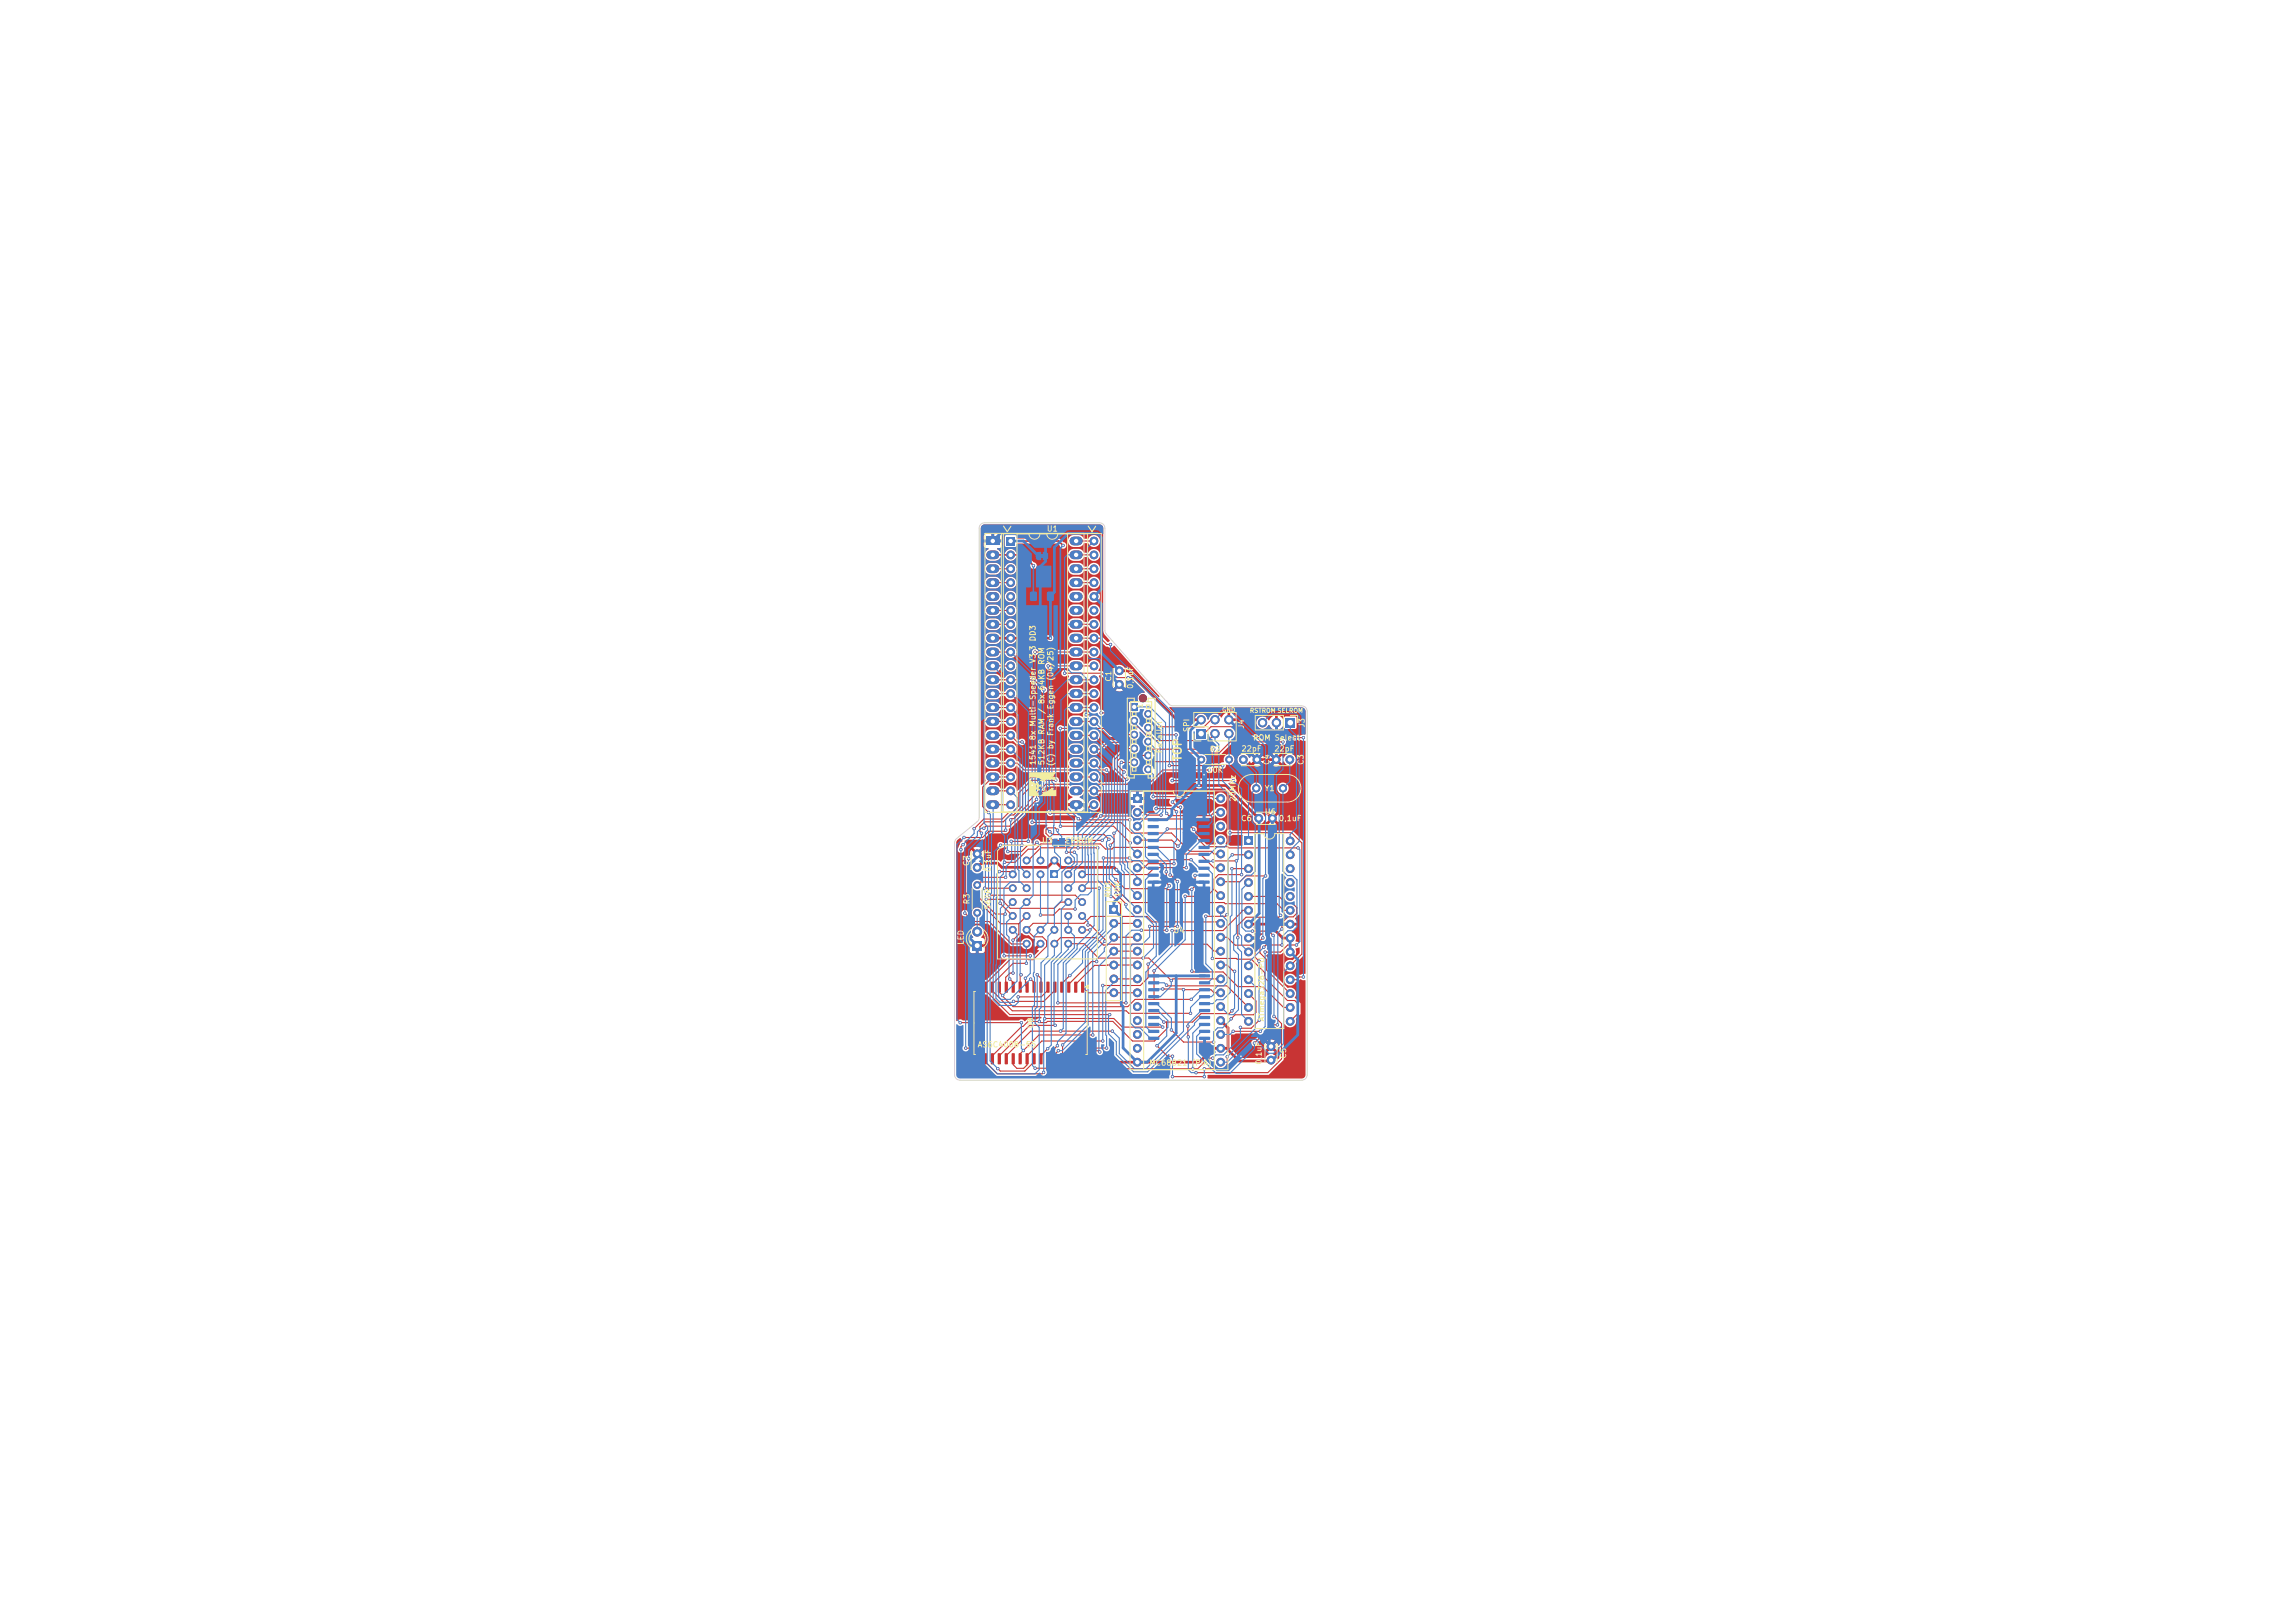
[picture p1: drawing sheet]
<svg xmlns="http://www.w3.org/2000/svg" width="420mm" height="297mm" viewBox="0 0 420 297" stroke-linecap="round" stroke-linejoin="round" font-family="sans-serif">
<defs><g id="words">
<text font-size="1.5" fill="#f2eda1" x="216.5" y="139.5" transform="rotate(-90 216.5 139.5)">TOP</text>
<g font-size="1" fill="#f2eda1">
<text x="191.4" y="97.5">U1</text>
<text x="203.5" y="124.8" transform="rotate(-90 203.5 124.8)">C1</text>
<text x="191.3" y="126.4" transform="rotate(-90 191.3 126.4)">64KB ROM</text>
<text x="207.5" y="126.2" transform="rotate(-90 207.5 126.2)">0,1uF</text>
<text x="212.8" y="137.9" transform="rotate(-90 212.8 137.9)">Parallel</text>
<text x="217.8" y="134.1" transform="rotate(-90 217.8 134.1)">SPI</text>
<text x="221.2" y="137.8">R2</text>
<text x="227" y="137.8">22pF</text>
<text x="227.8" y="133.5" transform="rotate(-90 227.8 133.5)">J4</text>
<text x="229.1" y="135.8">ROM Select</text>
<text x="233" y="137.8">22pF</text>
<text x="238.9" y="133.2" transform="rotate(-90 238.9 133.2)">J3</text>
<text x="189.7" y="140.1" transform="rotate(-90 189.7 140.1)">1541 8x Multi-Speeder V3.3 DD3</text>
<text x="191.3" y="140.1" transform="rotate(-90 191.3 140.1)">512KB RAM / 8x</text>
<text x="192.9" y="140.3" transform="rotate(-90 192.9 140.3)">(C) by Frank Eggen (04/25)</text>
<text x="220.7" y="141.7">10K</text>
<text x="232.4" y="140.1" transform="rotate(-90 232.4 140.1)">C4</text>
<text x="238.7" y="140.1" transform="rotate(-90 238.7 140.1)">C3</text>
<text x="226.3" y="146.8" transform="rotate(-90 226.3 146.8)">20MHz</text>
<text x="231.2" y="145">Y1</text>
<text x="231.3" y="149.3">U6</text>
<text x="190.5" y="154.5">U3</text>
<text x="194.8" y="154.6">EPROM</text>
<text x="226.9" y="150.5">C6</text>
<text x="233.8" y="150.5">0,1uF</text>
<text x="177.5" y="158.6" transform="rotate(-90 177.5 158.6)">C7</text>
<text x="181.5" y="159.7" transform="rotate(-90 181.5 159.7)">0,1uF</text>
<text x="177.6" y="165.6" transform="rotate(-90 177.6 165.6)">R3</text>
<text x="181.4" y="166.5" transform="rotate(-90 181.4 166.5)">560R</text>
<text x="203.4" y="164.3" transform="rotate(-90 203.4 164.3)">RN1</text>
<text x="205.2" y="164.3" transform="rotate(-90 205.2 164.3)">10K</text>
<text x="176.5" y="173" transform="rotate(-90 176.5 173)">LED</text>
<text x="214.6" y="171">U4</text>
<text x="178.7" y="191.9">AS6C4008-55</text>
<text x="189.3" y="188.3" transform="rotate(-90 189.3 188.3)">U8</text>
<text x="231.5" y="187" transform="rotate(-90 231.5 187)">ATmega328-PU</text>
<text x="210.1" y="195.2">MC68B21</text>
<text x="217.9" y="195.2">(PIA)</text>
<text x="231" y="194.9" transform="rotate(-90 231 194.9)">0,1uF</text>
<text x="235.5" y="193.8" transform="rotate(-90 235.5 193.8)">C5</text>
</g>
<text font-size=".9" fill="#f2eda1" x="209.2" y="129.7" transform="rotate(-90 209.2 129.7)">1</text>
<g font-size=".8" fill="#f2eda1">
<text x="183.6" y="97.4">\/</text>
<text x="199.1" y="97.4">\/</text>
<text x="223.5" y="130.5">GND</text>
<text x="228.5" y="130.6">RSTROM SELROM</text>
</g>
</g></defs>
<g fill="#c83434">
<path d="M207.2 145.3h1.6v1.6h-1.6z"/>
<path d="M227.6 153.1h1.6v1.6h-1.6z"/>
<path d="M184.1 98.2h1.6v1.6h-1.6z"/>
<path d="M206.8 128.7h1.4v1.4h-1.4z"/>
<path d="M203 165.6h1.5v1.6h-1.5z"/>
<path d="M180.4 98.2h2.4v1.6h-2.4z"/>
<circle cx="229.8" cy="144.2" r=".75"/>
<circle cx="234.7" cy="144.2" r=".75"/>
<circle cx="208" cy="148.7" r=".8"/>
<circle cx="208" cy="151.2" r=".8"/>
<circle cx="208" cy="153.7" r=".8"/>
<circle cx="208" cy="156.3" r=".8"/>
<circle cx="208" cy="158.8" r=".8"/>
<circle cx="208" cy="161.4" r=".8"/>
<circle cx="208" cy="163.9" r=".8"/>
<circle cx="208" cy="166.4" r=".8"/>
<circle cx="208" cy="169" r=".8"/>
<circle cx="208" cy="171.5" r=".8"/>
<circle cx="208" cy="174.1" r=".8"/>
<circle cx="208" cy="176.6" r=".8"/>
<circle cx="208" cy="179.1" r=".8"/>
<circle cx="208" cy="181.7" r=".8"/>
<circle cx="208" cy="184.2" r=".8"/>
<circle cx="208" cy="186.8" r=".8"/>
<circle cx="208" cy="189.3" r=".8"/>
<circle cx="208" cy="191.8" r=".8"/>
<circle cx="208" cy="194.4" r=".8"/>
<circle cx="223.3" cy="194.4" r=".8"/>
<circle cx="223.3" cy="191.8" r=".8"/>
<circle cx="223.3" cy="189.3" r=".8"/>
<circle cx="223.3" cy="186.8" r=".8"/>
<circle cx="223.3" cy="184.2" r=".8"/>
<circle cx="223.3" cy="181.7" r=".8"/>
<circle cx="223.3" cy="179.1" r=".8"/>
<circle cx="223.3" cy="176.6" r=".8"/>
<circle cx="223.3" cy="174.1" r=".8"/>
<circle cx="223.3" cy="171.5" r=".8"/>
<circle cx="223.3" cy="169" r=".8"/>
<circle cx="223.3" cy="166.4" r=".8"/>
<circle cx="223.3" cy="163.9" r=".8"/>
<circle cx="223.3" cy="161.4" r=".8"/>
<circle cx="223.3" cy="158.8" r=".8"/>
<circle cx="223.3" cy="156.3" r=".8"/>
<circle cx="223.3" cy="153.7" r=".8"/>
<circle cx="223.3" cy="151.2" r=".8"/>
<circle cx="223.3" cy="148.7" r=".8"/>
<circle cx="223.3" cy="146.1" r=".8"/>
<circle cx="228.4" cy="156.4" r=".8"/>
<circle cx="228.4" cy="159" r=".8"/>
<circle cx="228.4" cy="161.5" r=".8"/>
<circle cx="228.4" cy="164" r=".8"/>
<circle cx="228.4" cy="166.6" r=".8"/>
<circle cx="228.4" cy="169.1" r=".8"/>
<circle cx="228.4" cy="171.7" r=".8"/>
<circle cx="228.4" cy="174.2" r=".8"/>
<circle cx="228.4" cy="176.7" r=".8"/>
<circle cx="228.4" cy="179.3" r=".8"/>
<circle cx="228.4" cy="181.8" r=".8"/>
<circle cx="228.4" cy="184.4" r=".8"/>
<circle cx="228.4" cy="186.9" r=".8"/>
<circle cx="236" cy="186.9" r=".8"/>
<circle cx="236" cy="184.4" r=".8"/>
<circle cx="236" cy="181.8" r=".8"/>
<circle cx="236" cy="179.3" r=".8"/>
<circle cx="236" cy="176.7" r=".8"/>
<circle cx="236" cy="174.2" r=".8"/>
<circle cx="236" cy="171.7" r=".8"/>
<circle cx="236" cy="169.1" r=".8"/>
<circle cx="236" cy="166.6" r=".8"/>
<circle cx="236" cy="164" r=".8"/>
<circle cx="236" cy="161.5" r=".8"/>
<circle cx="236" cy="159" r=".8"/>
<circle cx="236" cy="156.4" r=".8"/>
<circle cx="236" cy="153.9" r=".8"/>
<circle cx="184.9" cy="101.5" r=".8"/>
<circle cx="184.9" cy="104.1" r=".8"/>
<circle cx="184.9" cy="106.6" r=".8"/>
<circle cx="184.9" cy="109.2" r=".8"/>
<circle cx="184.9" cy="111.7" r=".8"/>
<circle cx="184.9" cy="114.2" r=".8"/>
<circle cx="184.9" cy="116.8" r=".8"/>
<circle cx="184.9" cy="119.3" r=".8"/>
<circle cx="184.9" cy="121.9" r=".8"/>
<circle cx="184.9" cy="124.4" r=".8"/>
<circle cx="184.9" cy="126.9" r=".8"/>
<circle cx="184.9" cy="129.5" r=".8"/>
<circle cx="184.9" cy="132" r=".8"/>
<circle cx="184.9" cy="134.6" r=".8"/>
<circle cx="184.9" cy="137.1" r=".8"/>
<circle cx="184.9" cy="139.6" r=".8"/>
<circle cx="184.9" cy="142.2" r=".8"/>
<circle cx="184.9" cy="144.7" r=".8"/>
<circle cx="184.9" cy="147.3" r=".8"/>
<circle cx="200.1" cy="147.3" r=".8"/>
<circle cx="200.1" cy="144.7" r=".8"/>
<circle cx="200.1" cy="142.2" r=".8"/>
<circle cx="200.1" cy="139.6" r=".8"/>
<circle cx="200.1" cy="137.1" r=".8"/>
<circle cx="200.1" cy="134.6" r=".8"/>
<circle cx="200.1" cy="132" r=".8"/>
<circle cx="200.1" cy="129.5" r=".8"/>
<circle cx="200.1" cy="126.9" r=".8"/>
<circle cx="200.1" cy="124.4" r=".8"/>
<circle cx="200.1" cy="121.9" r=".8"/>
<circle cx="200.1" cy="119.3" r=".8"/>
<circle cx="200.1" cy="116.8" r=".8"/>
<circle cx="200.1" cy="114.2" r=".8"/>
<circle cx="200.1" cy="111.7" r=".8"/>
<circle cx="200.1" cy="109.2" r=".8"/>
<circle cx="200.1" cy="106.6" r=".8"/>
<circle cx="200.1" cy="104.1" r=".8"/>
<circle cx="200.1" cy="101.5" r=".8"/>
<circle cx="200.1" cy="99" r=".8"/>
<circle cx="210" cy="130.6" r=".7"/>
<circle cx="207.5" cy="131.9" r=".7"/>
<circle cx="210" cy="133.2" r=".7"/>
<circle cx="207.5" cy="134.4" r=".7"/>
<circle cx="210" cy="135.7" r=".7"/>
<circle cx="207.5" cy="137" r=".7"/>
<circle cx="210" cy="138.2" r=".7"/>
<circle cx="207.5" cy="139.5" r=".7"/>
<circle cx="210" cy="140.8" r=".7"/>
<circle cx="203.7" cy="169" r=".8"/>
<circle cx="203.7" cy="171.5" r=".8"/>
<circle cx="203.7" cy="174.1" r=".8"/>
<circle cx="203.7" cy="176.6" r=".8"/>
<circle cx="203.7" cy="179.1" r=".8"/>
<circle cx="203.7" cy="181.7" r=".8"/>
<circle cx="204.7" cy="125.2" r=".8"/>
<circle cx="204.7" cy="122.7" r=".8"/>
</g>
<g fill="none" stroke="#c83434" stroke-width="1.6">
<path d="M196.4 99h.8M181.2 101.5h.8M181.2 104.1h.8M181.2 106.6h.8M181.2 109.2h.8M181.2 111.7h.8M181.2 114.2h.8M181.2 116.8h.8M181.2 119.3h.8M196.4 101.5h.8M196.4 104.1h.8M196.4 106.6h.8"/>
<path d="M196.4 109.2h.8M196.4 111.7h.8M196.4 114.2h.8M196.4 116.8h.8M196.4 119.3h.8M181.2 121.9h.8M181.2 124.4h.8M181.2 126.9h.8M181.2 129.5h.8M181.2 132h.8M181.2 134.6h.8M181.2 137.1h.8"/>
<path d="M181.2 139.6h.8M196.4 121.9h.8M196.4 124.4h.8M196.4 126.9h.8M196.4 129.5h.8M196.4 132h.8M196.4 134.6h.8M196.4 137.1h.8M196.4 139.6h.8M181.2 142.2h.8M181.2 144.7h.8M181.2 147.3h.8"/>
<path d="M196.4 142.2h.8M196.4 144.7h.8M196.4 147.3h.8"/>
</g>
<g fill="#c83434">
<path d="M197.8 179.7h.5l-.1 2-.4-.1z"/>
<path d="M196.5 179.7h.6l-.1 2-.5-.1z"/>
<path d="M195.2 179.7h.6l-.1 2-.5-.1z"/>
<path d="M194 179.7h.5l-.1 2-.5-.1z"/>
<path d="M192.7 179.7h.5v2l-.5-.1z"/>
<path d="M191.4 179.7h.6l-.1 2-.5-.1z"/>
<path d="M190.2 179.7h.5l-.1 2-.5-.1z"/>
<path d="M188.9 179.7h.5v2l-.5-.1z"/>
<path d="M187.6 179.7h.6l-.1 2-.5-.1z"/>
<path d="M186.4 179.7h.5l-.1 2-.5-.1z"/>
<path d="M185.1 179.7h.5l-.1 2-.4-.1z"/>
<path d="M183.8 179.7h.6l-.1 2-.5-.1z"/>
<path d="M182.5 179.7h.6l-.1 2-.5-.1z"/>
<path d="M181.3 179.7h.5l-.1 2-.5-.1z"/>
<path d="M180 179.7h.5v2l-.5-.1z"/>
<path d="M178.7 179.7h.6l-.1 2-.5-.1z"/>
<path d="M178.7 192.8h.6l-.1 2-.5-.1z"/>
<path d="M180 192.8h.5v2l-.5-.1z"/>
<path d="M181.3 192.8h.5l-.1 2-.5-.1z"/>
<path d="M182.5 192.8h.6l-.1 2-.5-.1z"/>
<path d="M183.8 192.8h.6l-.1 2-.5-.1z"/>
<path d="M185.1 192.8h.5l-.1 2-.4-.1z"/>
<path d="M186.4 192.8h.5l-.1 2-.5-.1z"/>
<path d="M187.6 192.8h.6l-.1 2-.5-.1z"/>
<path d="M188.9 192.8h.5v2l-.5-.1z"/>
<path d="M190.2 192.8h.5l-.1 2-.5-.1z"/>
<path d="M191.4 192.8h.6l-.1 2-.5-.1z"/>
<path d="M192.7 192.8h.5v2l-.5-.1z"/>
<path d="M194 192.8h.5l-.1 2-.5-.1z"/>
<path d="M195.2 192.8h.6l-.1 2-.5-.1z"/>
<path d="M196.5 192.8h.6l-.1 2-.5-.1z"/>
<path d="M197.8 192.8h.5l-.1 2-.4-.1z"/>
<path d="M218.9 133.4h1.7v1.7h-1.7z"/>
<path d="M177.9 172.1h1.7v1.8h-1.7z"/>
<path d="M192.2 159.3h1.4v1.4h-1.4z"/>
<path d="M235.2 131.4h1.7v1.7h-1.7z"/>
<circle cx="232.5" cy="191.5" r=".8"/>
<circle cx="232.5" cy="194" r=".8"/>
<circle cx="232.7" cy="149.7" r=".8"/>
<circle cx="230.2" cy="149.7" r=".8"/>
<circle cx="178.7" cy="156.2" r=".8"/>
<circle cx="178.8" cy="158.7" r=".8"/>
<circle cx="233.4" cy="139" r=".8"/>
<circle cx="235.9" cy="139" r=".8"/>
<circle cx="219.7" cy="131.7" r=".85"/>
<circle cx="222.3" cy="134.2" r=".85"/>
<circle cx="222.3" cy="131.7" r=".85"/>
<circle cx="224.8" cy="134.2" r=".85"/>
<circle cx="224.8" cy="131.7" r=".85"/>
<circle cx="178.7" cy="167" r=".7"/>
<circle cx="178.7" cy="162" r=".7"/>
<circle cx="219.8" cy="139" r=".7"/>
<circle cx="224.8" cy="139" r=".7"/>
<circle cx="229.9" cy="139" r=".8"/>
<circle cx="227.4" cy="139" r=".8"/>
<circle cx="178.7" cy="170.5" r=".9"/>
<circle cx="190.3" cy="157.5" r=".71"/>
<circle cx="190.3" cy="160" r=".71"/>
<circle cx="187.8" cy="157.5" r=".71"/>
<circle cx="185.3" cy="160" r=".71"/>
<circle cx="187.8" cy="160" r=".71"/>
<circle cx="185.3" cy="162.5" r=".71"/>
<circle cx="187.8" cy="162.5" r=".71"/>
<circle cx="185.3" cy="165.1" r=".71"/>
<circle cx="187.8" cy="165.1" r=".71"/>
<circle cx="185.3" cy="167.6" r=".71"/>
<circle cx="187.8" cy="167.6" r=".71"/>
<circle cx="185.3" cy="170.2" r=".71"/>
<circle cx="187.8" cy="172.7" r=".71"/>
<circle cx="187.8" cy="170.2" r=".71"/>
<circle cx="190.3" cy="172.7" r=".71"/>
<circle cx="190.3" cy="170.2" r=".71"/>
<circle cx="192.9" cy="172.7" r=".71"/>
<circle cx="192.9" cy="170.2" r=".71"/>
<circle cx="195.4" cy="172.7" r=".71"/>
<circle cx="198" cy="170.2" r=".71"/>
<circle cx="195.4" cy="170.2" r=".71"/>
<circle cx="198" cy="167.6" r=".71"/>
<circle cx="195.4" cy="167.6" r=".71"/>
<circle cx="198" cy="165.1" r=".71"/>
<circle cx="195.4" cy="165.1" r=".71"/>
<circle cx="198" cy="162.5" r=".71"/>
<circle cx="195.4" cy="162.5" r=".71"/>
<circle cx="198" cy="160" r=".71"/>
<circle cx="195.4" cy="157.5" r=".71"/>
<circle cx="195.4" cy="160" r=".71"/>
<circle cx="192.9" cy="157.5" r=".71"/>
<circle cx="233.5" cy="132.2" r=".85"/>
<circle cx="230.9" cy="132.2" r=".85"/>
<circle cx="219.3" cy="143.7" r=".3"/>
<circle cx="192.1" cy="116.8" r=".3"/>
<circle cx="204.2" cy="159.2" r=".3"/>
<circle cx="189.8" cy="147.3" r=".3"/>
<circle cx="227" cy="193.3" r=".3"/>
<circle cx="199.5" cy="148.6" r=".3"/>
<circle cx="220.2" cy="141.8" r=".3"/>
<circle cx="217.9" cy="157.3" r=".3"/>
<circle cx="221.8" cy="175.4" r=".3"/>
<circle cx="234.2" cy="167.5" r=".3"/>
<circle cx="184.9" cy="150" r=".3"/>
<circle cx="189.7" cy="154.2" r=".3"/>
<circle cx="226.4" cy="171.6" r=".3"/>
<circle cx="234.7" cy="135.8" r=".3"/>
<circle cx="184.4" cy="155.8" r=".3"/>
<circle cx="218" cy="177.7" r=".3"/>
<circle cx="204.1" cy="160.9" r=".3"/>
<circle cx="201.6" cy="153.8" r=".3"/>
<circle cx="193.4" cy="151.9" r=".3"/>
<circle cx="218" cy="162.7" r=".3"/>
<circle cx="218.6" cy="160.2" r=".3"/>
<circle cx="187.6" cy="179" r=".3"/>
<circle cx="188.5" cy="174.9" r=".3"/>
<circle cx="185" cy="154" r=".3"/>
<circle cx="188.1" cy="154" r=".3"/>
<circle cx="183.9" cy="160.5" r=".3"/>
<circle cx="183.7" cy="174.9" r=".3"/>
<circle cx="183.9" cy="167.3" r=".3"/>
<circle cx="193.6" cy="192.3" r=".3"/>
<circle cx="181" cy="163.8" r=".3"/>
<circle cx="182.5" cy="195.5" r=".3"/>
<circle cx="188.5" cy="179.2" r=".3"/>
<circle cx="185.3" cy="172" r=".3"/>
<circle cx="188.8" cy="150.5" r=".3"/>
<circle cx="185.3" cy="178.1" r=".3"/>
<circle cx="188.8" cy="143.7" r=".3"/>
<circle cx="179.5" cy="152.5" r=".3"/>
<circle cx="177.2" cy="157.1" r=".3"/>
<circle cx="185.4" cy="183.2" r=".3"/>
<circle cx="182.8" cy="159.5" r=".3"/>
<circle cx="234.5" cy="172.9" r=".3"/>
<circle cx="231.2" cy="173.3" r=".3"/>
<circle cx="197.2" cy="149.8" r=".3"/>
<circle cx="206.7" cy="150" r=".3"/>
<circle cx="191" cy="126.2" r=".3"/>
<circle cx="186.8" cy="178.4" r=".3"/>
<circle cx="225" cy="152.4" r=".3"/>
<circle cx="198.7" cy="130.8" r=".3"/>
<circle cx="184.7" cy="179.2" r=".3"/>
<circle cx="183.8" cy="157.8" r=".3"/>
<circle cx="182.9" cy="165.3" r=".3"/>
<circle cx="200.8" cy="155.1" r=".3"/>
<circle cx="221.2" cy="140.9" r=".3"/>
<circle cx="197.2" cy="155.1" r=".3"/>
<circle cx="195.7" cy="178.5" r=".3"/>
<circle cx="195.1" cy="156" r=".3"/>
<circle cx="196.5" cy="156" r=".3"/>
<circle cx="201.2" cy="192.5" r=".3"/>
<circle cx="189.7" cy="178.4" r=".3"/>
<circle cx="180.1" cy="162.5" r=".3"/>
<circle cx="184" cy="151.9" r=".3"/>
<circle cx="202.1" cy="172.2" r=".3"/>
<circle cx="187.2" cy="192.2" r=".3"/>
<circle cx="199" cy="169.3" r=".3"/>
<circle cx="175.6" cy="187.1" r=".3"/>
<circle cx="176.3" cy="153.3" r=".3"/>
<circle cx="186.8" cy="187.1" r=".3"/>
<circle cx="199.9" cy="189.4" r=".3"/>
<circle cx="193.4" cy="191.4" r=".3"/>
<circle cx="201.1" cy="162.5" r=".3"/>
<circle cx="202.4" cy="140.9" r=".3"/>
<circle cx="194.7" cy="123.2" r=".3"/>
<circle cx="226.2" cy="157.5" r=".3"/>
<circle cx="213.9" cy="140.1" r=".3"/>
<circle cx="206.4" cy="124" r=".3"/>
<circle cx="221.9" cy="157.5" r=".3"/>
<circle cx="223.7" cy="140.1" r=".3"/>
<circle cx="202.4" cy="191.8" r=".3"/>
<circle cx="186.9" cy="154.7" r=".3"/>
<circle cx="186.3" cy="182.4" r=".3"/>
<circle cx="183" cy="154.7" r=".3"/>
<circle cx="187" cy="135.8" r=".3"/>
<circle cx="180.4" cy="164.6" r=".3"/>
<circle cx="180.8" cy="148.7" r=".3"/>
<circle cx="191.6" cy="191.9" r=".3"/>
<circle cx="190.3" cy="167.4" r=".3"/>
<circle cx="196.7" cy="166.3" r=".3"/>
<circle cx="222" cy="137.1" r=".3"/>
<circle cx="213.9" cy="162.1" r=".3"/>
<circle cx="206" cy="183.5" r=".3"/>
<circle cx="193.5" cy="183.5" r=".3"/>
<circle cx="213.3" cy="159.5" r=".3"/>
<circle cx="208.8" cy="170.2" r=".3"/>
<circle cx="213.4" cy="170.2" r=".3"/>
<circle cx="201.7" cy="180.3" r=".3"/>
<circle cx="210" cy="176.4" r=".3"/>
<circle cx="201.7" cy="190.5" r=".3"/>
<circle cx="194.4" cy="191.2" r=".3"/>
<circle cx="206.6" cy="157" r=".3"/>
<circle cx="201.8" cy="157" r=".3"/>
<circle cx="189" cy="103.5" r=".3"/>
<circle cx="194.5" cy="99.8" r=".3"/>
<circle cx="192.1" cy="148.8" r=".3"/>
<circle cx="215.9" cy="147.7" r=".3"/>
<circle cx="214.5" cy="146.8" r=".3"/>
<circle cx="215.5" cy="154.9" r=".3"/>
<circle cx="215.1" cy="134.5" r=".3"/>
<circle cx="205.1" cy="139.5" r=".3"/>
<circle cx="211.5" cy="148" r=".3"/>
<circle cx="214.7" cy="158" r=".3"/>
<circle cx="215.2" cy="148.6" r=".3"/>
<circle cx="212.4" cy="149.2" r=".3"/>
<circle cx="211" cy="145.8" r=".3"/>
<circle cx="215.4" cy="169.5" r=".3"/>
<circle cx="215.4" cy="161.3" r=".3"/>
<circle cx="214" cy="160.1" r=".3"/>
<circle cx="210.3" cy="169.5" r=".3"/>
<circle cx="194" cy="151.2" r=".3"/>
<circle cx="206.7" cy="154.3" r=".3"/>
<circle cx="193.9" cy="133.3" r=".3"/>
<circle cx="213.4" cy="148.9" r=".3"/>
<circle cx="205.6" cy="141.3" r=".3"/>
<circle cx="206.1" cy="142.6" r=".3"/>
<circle cx="238.4" cy="135" r=".3"/>
<circle cx="238.4" cy="178.8" r=".3"/>
<circle cx="201.4" cy="130.5" r=".3"/>
<circle cx="231" cy="171.6" r=".3"/>
<circle cx="231.5" cy="160.3" r=".3"/>
<circle cx="231.4" cy="174.2" r=".3"/>
<circle cx="237.4" cy="155.2" r=".3"/>
<circle cx="230.6" cy="188.7" r=".3"/>
<circle cx="237.2" cy="172.9" r=".3"/>
<circle cx="213.5" cy="151.7" r=".3"/>
<circle cx="225.6" cy="188.7" r=".3"/>
<circle cx="200.6" cy="176" r=".3"/>
<circle cx="229.5" cy="190.9" r=".3"/>
<circle cx="234.5" cy="170" r=".3"/>
<circle cx="233.7" cy="187.5" r=".3"/>
<circle cx="225.3" cy="159" r=".3"/>
<circle cx="214.5" cy="193.3" r=".3"/>
<circle cx="211.6" cy="191.4" r=".3"/>
<circle cx="220.3" cy="195.6" r=".3"/>
<circle cx="220.3" cy="197" r=".3"/>
<circle cx="224.5" cy="193.4" r=".3"/>
<circle cx="214.5" cy="197" r=".3"/>
<circle cx="217.4" cy="189.8" r=".3"/>
<circle cx="232.9" cy="171.2" r=".3"/>
<circle cx="229.1" cy="170.4" r=".3"/>
<circle cx="217.3" cy="187.8" r=".3"/>
<circle cx="233" cy="186" r=".3"/>
<circle cx="218.8" cy="196.3" r=".3"/>
<circle cx="224.4" cy="167.4" r=".3"/>
<circle cx="225.4" cy="156.4" r=".3"/>
<circle cx="220.6" cy="167.7" r=".3"/>
<circle cx="222" cy="190.7" r=".3"/>
<circle cx="214.3" cy="188.5" r=".3"/>
<circle cx="225.2" cy="186.4" r=".3"/>
<circle cx="213.4" cy="180.3" r=".3"/>
<circle cx="214.4" cy="170.3" r=".3"/>
<circle cx="217" cy="158.8" r=".3"/>
<circle cx="201.4" cy="149.3" r=".3"/>
<circle cx="218.3" cy="151.8" r=".3"/>
<circle cx="203.2" cy="164.1" r=".3"/>
<circle cx="202.8" cy="153.6" r=".3"/>
<circle cx="203" cy="185.7" r=".3"/>
<circle cx="191.7" cy="121.9" r=".3"/>
<circle cx="192" cy="152.2" r=".3"/>
<circle cx="175.8" cy="155.5" r=".3"/>
<circle cx="191.1" cy="186.4" r=".3"/>
<circle cx="176.6" cy="191.8" r=".3"/>
<circle cx="178.2" cy="151.6" r=".3"/>
<circle cx="190.9" cy="196.3" r=".3"/>
<circle cx="176.2" cy="154.6" r=".3"/>
<circle cx="212.7" cy="188" r=".3"/>
<circle cx="193.1" cy="142.8" r=".3"/>
<circle cx="225.8" cy="177.7" r=".3"/>
<circle cx="225.3" cy="185" r=".3"/>
<circle cx="212.9" cy="187" r=".3"/>
<circle cx="190.1" cy="186.9" r=".3"/>
<circle cx="204.1" cy="163.6" r=".3"/>
<circle cx="206" cy="165.5" r=".3"/>
<circle cx="203.1" cy="154.7" r=".3"/>
<circle cx="209.1" cy="175.3" r=".3"/>
<circle cx="193" cy="187.6" r=".3"/>
<circle cx="203.8" cy="152.5" r=".3"/>
<circle cx="214.2" cy="179.4" r=".3"/>
<circle cx="189.6" cy="146.3" r=".3"/>
<circle cx="180" cy="151.6" r=".3"/>
<circle cx="189.3" cy="119.3" r=".3"/>
<circle cx="187.7" cy="176.3" r=".3"/>
<circle cx="217.8" cy="185.4" r=".3"/>
<circle cx="176.5" cy="167.1" r=".3"/>
<circle cx="225.6" cy="142.8" r=".3"/>
<circle cx="203.1" cy="117.9" r=".3"/>
<circle cx="183.4" cy="182.2" r=".3"/>
<circle cx="227.1" cy="160.1" r=".3"/>
<circle cx="217.9" cy="182.9" r=".3"/>
<circle cx="216.8" cy="164" r=".3"/>
<circle cx="211.1" cy="177.7" r=".3"/>
<circle cx="214.4" cy="142.8" r=".3"/>
<circle cx="212.7" cy="181" r=".3"/>
<circle cx="199.4" cy="170.2" r=".3"/>
<circle cx="194" cy="188.7" r=".3"/>
<circle cx="203.5" cy="188.7" r=".3"/>
<circle cx="216.5" cy="181.1" r=".3"/>
<circle cx="221.8" cy="193.6" r=".3"/>
<circle cx="230.3" cy="175.9" r=".3"/>
<circle cx="226.9" cy="188" r=".3"/>
<circle cx="189.4" cy="195.5" r=".3"/>
<circle cx="218.2" cy="195.6" r=".3"/>
<circle cx="230.4" cy="186.7" r=".3"/>
</g>
<g fill="none" stroke="#c83434" stroke-width=".5">
<path d="M181.6 116.8h10.5M183.5 116.8h.1M204.7 122.8h1.6l9 8.9h4.4M233.4 139h-3.5l-2.7 2.8h-13.5l-4.3 4.3h-6l-2.6 2.5h-1.3M178.7 158.8l.8-.8h3l.8 .7h8.3l1.3-1.2 1.2 1.2h9.7l.4 .5M196.8 147.3h-7l-5.6 5.5h-2l-3.5 3.4M219.3 143.7h4.9l6.1 6M178.7 173h1.5l1 1M181.2 174l-2.2 2.2v4.4M190.3 172.7l-1.3 1.3h-7.8M228.4 169.1h3.7l2.5 2.6h1.4M223.3 186.8l1.3 1.3v4l2 2.1h5.7l.2-.2"/>
<path d="M224.6 191.8h-2.7l-2.5 2.6h-20.7l-.7-.7M232.5 191.5l-1.8 1.8h-3.7"/>
</g>
<g fill="none" stroke="#c83434" stroke-width=".2">
<path d="M196.8 99h3.3M198.9 99h.1M181.6 119.3h3.3M181.6 114.2h3.3M181.6 101.5h.1M181.6 106.6h3.3M181.6 104.1h3.3M181.6 111.7h3.3M183.7 119.3h.1M183.7 104.1h.1M183.7 114.2h.1M183.7 111.7h.1"/>
<path d="M189.3 119.3h10.8M196.8 114.2h3.3M196.8 101.5h3.3M196.8 106.6h3.3M196.8 104.1h3.3M196.8 116.8h4.5l1.2 1.1h.6M198.9 114.2h.1M198.9 119.3h.1M198.9 104.1h.1M198.9 116.8h.1M181.6 134.6h3.3l1.2 1.2h.9M181.6 126.9h3.3"/>
<path d="M181.6 129.5h3.3M181.6 137.1h3.3M181.6 124.4h7.5l1.9 1.8M181.6 121.9h3.3M181.6 139.6h4.5l1.2 1.3h15.1M181.6 132h3.3M183.7 126.9h.1M183.7 137.1h.1M183.7 124.4h.1M183.7 121.9h.1M183.7 132h.1M191.7 121.9h8.4"/>
<path d="M193.9 133.3h8l1.2 1.1h4.4M194.7 123.2h6.8l.8 .8h4.1M196.8 126.9h3.3M196.8 129.5h3.3M196.8 134.6h3.3M196.8 124.4h3.3M196.8 132h3.3M196.8 139.6h3.3M198.7 130.8h2l2.2 2.2h5.3l1.5 1.5h.7l1 1h9.6l1.2-1.2M198.9 126.9h.1M198.9 121.9h.1M198.9 132h.1"/>
<path d="M198.9 124.4h.1M201.4 130.5h6.2l1.6 1.6h1.3l.9 .9h8.9l1.2-1.3h.7M205.1 139.5h2.4M207.5 137h-1.6l-2 2v1.6l2 2h.2M210 133.2l1.3 1.3h3.8M210 138.2h-4.6l-1 1v.9l1.2 1.2M219.7 134.3h.6l1.2-1.3h4l2 2h10.9M222 137.1h-12.4l-1.3-1.3h-5.7l-1.3 1.3h-1.2M234.7 135.8h-9.7l-2 2h-5.8l-1.5 1.6h-5.9l-2.5 2.4v.6l-1.1 1.1h-14.9l-3.2 3.2v.5l-2.7 2.6h-.3l-.2 .2M176.2 154.6l-.4 .3v.6M177.2 157.1l-.1 6 6 5.9h3.3M180.9 152.1l-1.2 1.2h-3.4"/>
<path d="M180.9 152.1h.1M181.6 147.3h3.3M181.6 144.7h3.3M182.8 159.5h1.9l.5 .5M183 154.7h3.9M183.7 142.2h.1M183.7 147.3h.1M183.7 144.7h.1M183.8 157.8h1.9l2.4-2.4h1.3l1-1h10.9l.9 1h1.2l.3-.3h11l1.2 1.2h3.6l2.6 2.5h1.2M184 151.9l-.2 .2h-2.9M184.9 142.2h-3.3l-1.8 1.8v3.6l1 1.1M185 154h3.1"/>
<path d="M185.6 150.3l-.9 .9h-4.3l-.4 .4M185.6 150.3h.1M186.9 154.7h.1M188.8 143.7l-1.8 1.8v2l-1.6 1.6h-.6l-1.3 1.3h-3.3l-1 .9v.9l.3 .3M188.8 150.5h16.3l1.9 1.9h7.3l3.3 3.4h4l.5 .5h1.2M189.6 146.3l-4 4M189.7 154.2l-.6 .5h-1.1l-1.2 1.1h-2.4M192 152.2l.6 .5h9.4l.8 .9M193.1 142.8h-4.4l-2.3 2.3v2.4l-1.2 1.1h-.6l-1.3 1.3h-3.4l-1.7 1.7M193.4 151.9l-.4-.4h-1.3l-.4 .4v.6l1.3 1.3h9M194 151.2h9.7l3.1 3.1M195.1 156h1.4"/>
<path d="M196.8 142.2h3.3M197.2 149.8l.2 .2h9.3M198.9 142.2h.1M198.9 144.7h.1M199.6 147.3h.5M200.8 155.1h-10.4l-2.3 2.4h-.3M201.4 149.3h5.5l.6 .6h8.9l1.9 1.9M201.8 157h4.8M203.8 152.5v1.5l-.7 .7M208 148.7h1.2l.5 .5h2.7M208 153.7h6.3l1.2 1.2M211 145.8h10.7l.4 .3h1.2"/>
<path d="M211.5 148h3.1l.6 .6M213.3 159.5v2l.6 .6M213.5 151.7h3.8M213.9 140.1h9.8M214.4 142.8h11.2M214.5 146.8l.9 .9h.5M214.7 158h-4.7l-.8 .8h-1.2M217 158.8h-5.8l-1.3 1.2h-12M217.3 151.7l3.2 3.2h4.1l.2 .3h12.6M217.3 151.7h.1M217.9 157.3h-3.7l-.2 .2h-6.8l-.2 .2h-11.3l-.3-.2M221.2 140.9h-8.5l-3.8 3.8h-12.1"/>
<path d="M221.9 157.5h4.3M223.3 148.7h-1.2l-.6 .6h-7.7l-.4-.4M225 152.4h11.3l1.8 1.9v20.3l-2.1 2.1M225.3 159h3.1M225.4 156.4h3M227.2 156.4h.1M176.5 167.1l1.5 1.5h2.9l4.1 4.1h2.8M178.7 162l.6-.6h23.6l3.8 3.8h17.2l.2 .2h9.5l1.2 1.2h1.2M180.1 162.5h.1M180.1 162.5h5.1M180.4 164.6h2.9l1.5 1.6h8.1l1.1-1.1h1.4M181 163.8h15.7l1.2 1.3"/>
<path d="M182.9 165.3l2.3 2.3M183.7 174.9h4.8M183.9 160.5h-5.3l-1 1v1.3l4.5 4.5h1.8M184.7 179.2l.6 .6v.8M185.3 178.1h-.6l-.7 .8v1.6l.1 .1M186.4 169v2l-1.1 1M186.8 178.4l-.2 .1v2.1M187.6 179v1.3l.3 .3M187.7 176.3h-2.4l-3.8 3.8v1.2l3.7 3.7h20.8l.5 .4h11.3M187.8 167.6l-1.4 1.4M188.5 179.2l.7 .6v.8M189.7 178.4l.7 .7v1.5"/>
<path d="M192.9 172.7l1.1-1.1h6.5l1.3 1.3h.6l.2-.1h18.2l1.3 1.3h1.2M195.4 172.7h2.9l2.6 2.6h9.2l4.1 4.1 .3-.3h8.8M195.7 178.5l-1.5 1.5v.6M196.7 166.3h-2.9l-1.1 1.1h-2.4M197.9 162.5h3.2M197.9 170.2h.1M198 170.2h1.4M199 169.3h.5l2.6 2.6v.3M200.6 176h-.9l-4.2 4.1v.5M203.2 164.1h.4l1.4 1.4v2.2M203.8 169h4.2M203.8 174.1h4.2"/>
<path d="M203.8 179.1h4.2M203.8 171.5h4.2M204.1 163.6l1.9 1.9M205 169h.1M205 174.1h.1M205 176.6h.1M205 179.1h.1M205 171.5h.1M206 165.5h.1M208 176.6l-7.8 .1-3.4 3.4v.5M208.8 170.2h4.6M210 176.4v2.5l-1.4 1.4h-6.9"/>
<path d="M210.3 169.5h5.1M211.1 177.7v5.2M214 160.1l1.4 1.2M218 177.7l.2 .2h5.5l2.7 2.6h4.6l3.8 3.9h1.2M218.6 160.2v2l-.6 .6h-4.4l-.2-.2h-7.6l-1.7-1.7M221.8 175.4l7.1 .1 2.5 2.5v1l4.1 4.1h1.3l.7 .7v1.6l-1.5 1.5M222.1 162.7l1.2 1.2M222.1 162.7l-1.3 1.3h-4M223.3 169l-.3-.3h-12.2l-1-1h-10.2l-1.3 1.3h-9.3l-1.2 1.2 1.3 1.2h1.6l.8 .8v1l-2.5 2.4-4.2-.1-4.5 4.6v1.1l4.4 4.5h18.3M223.3 176.6h1.2l1.1 1.1h.2M223.3 171.5h1.2l1.4 1.5h3l.7 .7v1.5l.7 .7M224.4 167.4l-.3 .3h-3.5"/>
<path d="M227.1 160.1h-4.2l-.8 .8v1.8M228.4 166.6h-1.2v.2l-3.5 3.5h-9.3M228.4 164h5.6l1.2 1.3h1.2l.8 .8v1l-.6 .7h-1l-1.1 1.1v1.1M229.1 170.4h3l.8 .8M231 171.6l-.5 .6v2.2l1.1 1.2v1.9l4.4 4.3M231.5 160.3h-3.6l-1.1 1.1h-3.5M234.2 167.5l-.3 .3h-6l-1.5 1.6v2.2M234.5 172.9h-2.9l-.4 .4M237.2 172.9h-1.7l-1.3 1.3h-2.8M238.4 178.8h-.7l-.5 .5h-1.2M175.6 187.1h11.2M176.6 191.8h2.3l1.4 1.4v1.2l2.1 2.1h8.2l.3-.2"/>
<path d="M179 193.7v.7l2.6 2.6h9.5l.7-.7v-.7M182.8 180.6v1l2.5 2.6h21l1.3-1.3h10.3M189.2 193.7v.6l-1.7 1.7h-4.5l-.5-.5M189.4 195.5h2.3l.1 .1M191.1 186.4h12.6l1.6 1.6h7.4M191.6 191.9l-1.2 1.2v.6M191.7 180.6v.6l-1.2 1.2h-4.2M193 180.6v.6l-2.1 2h-5.5M193 187.6h-4.6l-5.6 5.6v.5M193.4 191.4l-1.7 1.7v.6M193.5 183.5h12.5M193.6 192.3l-.6 .6v.8"/>
<path d="M194.4 191.2v2.4l-.2 .1M198 180.6l1.1 1.1h8.9M199.9 189.4h-9.9l-3.4 3.4v.9M201.2 192.5l-.2-.2h-3.3l-.9 .9v.5M201.7 190.5h-11.1l-2.7 2.7v1.7l-.7 .6h-1.2l-.7-.7v-1.1M202.4 191.8h-5.5l-1.4 1.4v.5M203.5 188.7h-14.9l-4.5 4.5v.5M205 181.7h.1M211.6 191.4l2 1.9h.9M212.7 181l8.8 .1 .6 .6h1.2M213.4 180.3l.1 .1h10.9l4 4M213.4 187v1.3l-2.2 2.2h-4l-3.6-3.6h-12l-.2 .2h-1.1l-.2-.2h-2.1l-.9 .9h-.2l-5.4 5.4v.5"/>
<path d="M214.3 188.5l2.2 2.2h5.5M214.5 197h5.8M217.3 187.8l.1 2M221.8 193.6h-.8l-1.9 2h-27.3M224.5 193.4v1.6l-.7 .6h-3.5M225.3 185l-.5 .5h-5.1l-1.6 1.5h-5.2M225.6 188.7h5M228.4 181.8l1.4 1.4v2l-.5 .5h-3.4l-.7 .7M230.4 186.7l-1.5 1.5h-1.8l-.2-.2M233 186l1.4 1.3v6.5l-2.5 2.5h-13.1M233.7 187.5h-.9l-3.3 3.4"/>
</g>
<path d="M184.9 99h8.8l.8 .8M181.6 101.5h5.5l1.9 2M199.6 147.3l-1.4 1.5h-6.1" fill="none" stroke="#c83434" stroke-width=".3"/>
<g fill="#c83434">
<path d="M209.3 144.9l2.1-2.1h2.4a.63 .63 0 0 0 .4 .6 .63 .63 0 0 0 .7-.2h3.8l.1 .2a.61 .61 0 0 0 0 .7 .61 .61 0 0 0 .8 .2h4.4l5.1 5.1a1.17 1.17 0 0 0 .8 1.4 1.17 1.17 0 0 0 1.5-.7l.3 .4 .7-.7 .3 .4-.6 .7a1.29 1.29 0 0 0 1.4-.1l-.7-.6 .3-.4 .8 .6a1.29 1.29 0 0 0-.1-1.4l-.7 .7-.3-.4 .6-.7a1.29 1.29 0 0 0-1.4 .1l.7 .6-.3 .4-.7-.7-.3 .4a1.43 1.43 0 0 0-1.5-.8l-4.5-4.5h3.3a1.06 1.06 0 0 0 1.1 1.2 1.06 1.06 0 0 0 1.1-1.2h2.7v.3a1.06 1.06 0 0 0 1.6 .7 1.06 1.06 0 0 0 0-1.7 1.06 1.06 0 0 0-1.6 .7h-2.7l-.1-.2a1.06 1.06 0 0 0-1.1-.7 1.06 1.06 0 0 0-1 .9h-3.3l-.7-.7v-.1l.4-.1a.63 .63 0 0 0 .9 .1 .63 .63 0 0 0 0-.9 .63 .63 0 0 0-.9 0h-10.2a.6 .6 0 0 0-.7-.1 .6 .6 0 0 0-.4 .5h-2.4l1.5-1.5h7.9a.65 .65 0 0 0 .8 .1 .65 .65 0 0 0 .2-.9h1.4a.67 .67 0 0 0 .8 .1 .67 .67 0 0 0 .3-.7h.1a1 1 0 0 0 1.4-1h.5v.2a1.15 1.15 0 0 0 1.1 1 1.15 1.15 0 0 0 1.2-.8l.3 .4 .6-.7 .4 .4-.7 .7a1.29 1.29 0 0 0 1.5 0l-.7-.7 .3-.4 .7 .7 .2-.8h.9l.3 .8 .6-.7 .4 .4-.7 .7a1.29 1.29 0 0 0 1.5 0l-.7-.7 .3-.4 .7 .7 .3-.4a1.15 1.15 0 0 0 1.4 .7 1.15 1.15 0 0 0 .7-1.4 1.16 1.16 0 0 0-1.1-.7 1.16 1.16 0 0 0-1 .8l-.3-.4-.7 .7-.3-.4 .6-.7a1.29 1.29 0 0 0-1.4 0l.7 .7-.4 .4-.6-.7-.3 .6h-.9l-.2-.6-.7 .7-.3-.4 .6-.7a1.29 1.29 0 0 0-1.4 0l.7 .7-.4 .4-.6-.7-.3 .4a1.17 1.17 0 0 0-1.2-.8 1.17 1.17 0 0 0-1.1 1h-.5a1.04 1.04 0 0 0-1.3-.9 1.04 1.04 0 0 0-.6 1.5l-.7 .2h-2.6l.2-.8-.3-.6 2.7-.1 2-2h9a.68 .68 0 0 0 .8 .1 .68 .68 0 0 0 .3-.9h2.6l.9 .3v42.4l-.1 .1h-.4l-.8 .2-.4 .4a1.13 1.13 0 0 0-1.9-.3 1.13 1.13 0 0 0 .5 1.9 1.33 1.33 0 0 0 1.4-.7l.3-.1 .5-.4 .9 .3v17.2a.7 .7 0 0 1-.7 .7l-17.2-.1 .1-.6 11.2-.1 2.6-2.7v-6.4l.2-.1a1.17 1.17 0 0 0 1.5 .5 1.17 1.17 0 0 0 .6-1.5l.8-.8v-1.9l-1-1a1.28 1.28 0 0 0-.5-1.9h-.9l-3.5-3.5v-1.8l-.4-.7 .3-.2h2.4l.5-.3a1.16 1.16 0 0 0 1.6 .9 1.16 1.16 0 0 0 .6-1.6l.7-.2v1l-1.3 1.3a1.11 1.11 0 0 0-1.5 .9 1.11 1.11 0 0 0 1.3 1.2 1.11 1.11 0 0 0 .8-1.5l1.5-1.6v-20.6l-2.2-2.1h-10.8a.63 .63 0 0 0-.9-.1 .63 .63 0 0 0 0 .9 .63 .63 0 0 0 .9 0h1.8v1.9l-2.3 .1-.8-.4a1.13 1.13 0 0 0-.2-1.5 1.13 1.13 0 0 0-1.5 .1 1.13 1.13 0 0 0-.1 1.5h-1.7l-2.1-2.2a.66 .66 0 0 0 .3-.7 .66 .66 0 0 0-.6-.5h3.9v.2a1.1 1.1 0 0 0 1.7 .8 1.1 1.1 0 0 0 0-1.8 1.1 1.1 0 0 0-1.7 .8h-3.9l-1.3-1.3 .1-.1h4.4l.7-.6a1.13 1.13 0 0 0 1.9 .3 1.13 1.13 0 0 0-.6-1.8 1.28 1.28 0 0 0-1.3 .7h-.4l-.5 .6h-5.4l-.1-.1v-.4a.64 .64 0 0 0 .7-.7 .64 .64 0 0 0-.8-.5h-.2l-.4-.4-.1-.6h6.5l.7 .3a1.13 1.13 0 0 0 1.5 .7 1.13 1.13 0 0 0 .5-1.6 1.13 1.13 0 0 0-1.6-.3l-.4 .3-.4-.2h-10.4a.61 .61 0 0 0-.9 0 .61 .61 0 0 0 .1 .9 .61 .61 0 0 0 .9-.1h2.4l.1 .2a.68 .68 0 0 0 .4 1l-.2 .2h-2.3a.64 .64 0 0 0-1 .1 .64 .64 0 0 0 .4 .9l-.1 .2-1.3-.1-.4-.4-.4-.1-.7-.6 .1-.2h.6l.2-.4v-.6h-.9v-.5h.9z"/>
<path d="M232.9 191.5l.7 .7 .2-.5h.2v1.9l-.3 .3-.4-.6-.5-.4 .4-.3-.7-.7z"/>
<path d="M225.2 189.3h.5l.4-.2h4l.2 .3-.8 .8a.63 .63 0 0 0-.6 .6 .63 .63 0 0 0 .6 .7 .63 .63 0 0 0 .6-.7l2.9-2.9 1 .3v3.2l-.2-.1-.2-.5-.7 .7-.4-.4 .7-.7a1.29 1.29 0 0 0-1.4 0l.7 .7-.4 .4-.7-.7a1.29 1.29 0 0 0 0 1.4l.7-.7 .4 .4-.7 .7 .4 .2v.1l-.7 .7h-4.6l-1.7-1.7z"/>
<path d="M175.1 153.8l.5-.5 .5 .5-.4 .4-.3 .8a.64 .64 0 0 0-.1 .8 .64 .64 0 0 0 .9 .2 .64 .64 0 0 0 .2-.9 .68 .68 0 0 0 0-1.2l.4-.2 3.1-.1 1.2-1.1h2.8a.69 .69 0 0 0 .7-.9l.4-.1 .9-.9 3.7-3.7a.68 .68 0 0 0 .6-.6 .68 .68 0 0 0-.4-.7l1.7-1.7 4 .1a1.26 1.26 0 0 0 .7 1.9l-.1 .1a1.31 1.31 0 0 0-.9 1h1.3v.5h-1.3l.3 .7-.1 .1h-2.9a.61 .61 0 0 0-.9 .1 .61 .61 0 0 0 .1 .8 .61 .61 0 0 0 .8 0h4.2l.1 .2-.2 .7h-7.3a.63 .63 0 0 0-.9-.1 .63 .63 0 0 0 0 1 .63 .63 0 0 0 .9-.1l2.3 .1-.6 .7-.1 .9 1.2 1.4h-1.7a.71 .71 0 0 0-.8-.4 .71 .71 0 0 0-.6 .7h-.3a.69 .69 0 0 0-.3-.8 .69 .69 0 0 0-.8 .1l-2.2-.1a.65 .65 0 0 0-.8 0 .65 .65 0 0 0-.3 .7l-.8 .1a.61 .61 0 0 0-.9 0 .61 .61 0 0 0 0 .9 .61 .61 0 0 0 .9-.1h.5l.1 .1a.64 .64 0 0 0-.2 1 .64 .64 0 0 0 1 0h1.5l.1 .2-1 1h-1.2a.7 .7 0 0 0-1.2 .3l-.5-.3h-3l-.8-.8 .4-.3 .7 .6a1.29 1.29 0 0 0-.1-1.4l-.6 .7-.4-.3 .6-.8a1.29 1.29 0 0 0-1.4 .1l.7 .7-.4 .3-.6-.7-.2 1a.7 .7 0 0 0-.8 .3 .7 .7 0 0 0 0 .8l.1 5.7 2.7 2.7v.2a1.1 1.1 0 0 0-1.5 .1 1.1 1.1 0 0 0 0 1.5h-.2l-.7-.7a.61 .61 0 0 0-.7-.6 .61 .61 0 0 0-.5 .7 .61 .61 0 0 0 .7 .5l1.3 1.3h2.8l4.2 4.1 2 .1a1.02 1.02 0 0 0 1.6 .3 1.02 1.02 0 0 0-.1-1.6 1.02 1.02 0 0 0-1.6 .4h-.8l-.1-.1v-.2l.8-.8 .1-.5a1.52 1.52 0 0 0 1.4 .5l.6 .6 .5 .1v.1a1.2 1.2 0 0 0 0 1.4l.6-.7 .4 .4-.6 .6 .3 .2v.2l-.8 .7-.2-.1a.64 .64 0 0 0-1-.2h-3.9a.62 .62 0 0 0-.8 0 .62 .62 0 0 0 0 .9 .62 .62 0 0 0 .8 .1v.1l-3.6 3.7h-.4a.4 .4 0 0 1-.7-.1l-.2-.1v3.1l.6-.3 .7 .1 4 4 5.9 .1a.15 .15 0 0 1 .1 .2 .15 .15 0 0 1-.2 .1l-.3-.1-.4 .2h-1.6l-.6 .4a.68 .68 0 0 0-1.1-.2h-10.2a.71 .71 0 0 0-1.1 .2l-.1-.2v-5.1h3.3l.1 .3 .4 .3v-1.3h-.5v.7h-3.3v-1.9h3.3v.7h.5v-1.3l-.4 .3-.1 .3h-3.3v-7.6h2.4v.7h1.1v.5h-1.1l.1 .9 .4 .2h.7v-1h.5v1h.8l.2-.1 .1-.3 .1-.7h-1.1v-.5h1.1v-.7a.67 .67 0 0 0-.7-.5 1.24 1.24 0 0 0 .1-1.9 1.24 1.24 0 0 0-1.9 .2 1.2 1.2 0 0 0 .3 1.5v.2l-.5 .2-.2 .3h-2.4v-17.9z"/>
<path d="M228.7 171.4h1l-.2-.5 .1-.1h1.3v.2a.67 .67 0 0 0-.5 .7l-.3 .4v1.2l-.2 .1-.7-.7 .5-.8h-1z"/>
<path d="M237.5 167.4l.2 .1v4.9l-.1 .1-.6-.2a1.27 1.27 0 0 0-.7-1.8v-.1a1.31 1.31 0 0 0 1-1h-1v-.5h1l-.4-.8z"/>
<path d="M197.6 145.8l.4-.2 .3-.5h.7a1.22 1.22 0 0 0 1.1 .7 1.22 1.22 0 0 0 1.1-.7h5.5v.8h1v.5h-1v.6l.2 .3 .7 .1 .1 .2a1.43 1.43 0 0 0-.8 1.3h-5a.67 .67 0 0 0-.9-.1 .67 .67 0 0 0-.3 .8h-2.9l-.1-.4 .7-.1 .9-.9a1.23 1.23 0 0 0 1.9-.8 1.12 1.12 0 0 0-1.1-1.2 1.12 1.12 0 0 0-1.1 1.1l-.3 .3-1.5-.1v-.5h1.3a1.61 1.61 0 0 0-1-1.1z"/>
<path d="M179.6 96.2l.5-.2h21a.7 .7 0 0 1 .7 .7v18.7l.2 .6 1 1.3-.4 .2-1-1-.4-.1a1.23 1.23 0 0 0-1.1-.7 1.23 1.23 0 0 0-1.1 .7h-.7l-.3-.5-.5-.2h-1.2a1.1 1.1 0 0 0-1 1.1 1.1 1.1 0 0 0 1.1 1.1h1.1l.5-.3 .3-.4h.7a1.2 1.2 0 0 0 2.2 .1l1 1 .5 .1a.69 .69 0 0 0 1.1-.3l8.3 9.2-.1 .2h-.1l-5.2-5.2-1-.1a1.14 1.14 0 0 0-1.6-.3 1.14 1.14 0 0 0-.2 1.6l-1.4 .1-.7-.7-.8-.1-.1-.1a1.14 1.14 0 0 0-.2-1.8 1.14 1.14 0 0 0-1.7 .6l-.7-.1-.5-.5-.5-.1h-1.3l-.7 .7h-3.1a.63 .63 0 0 0-.9-.1 .63 .63 0 0 0 0 .9 .63 .63 0 0 0 .9 0h3.2l.2 .4-.4 .1a.61 .61 0 0 0-.9 0 .61 .61 0 0 0 .1 .9 .61 .61 0 0 0 .8-.1l.3 .1a1.12 1.12 0 0 0 .9 1.8h1.1l.5-.3 .3-.4h.7a1.16 1.16 0 0 0 1.7 .5 1.16 1.16 0 0 0 .3-1.7h.4l.8 .8h1.3l.1 .2a1.29 1.29 0 0 0 .1 1.4l.7-.7 .3 .3-.6 .8a1.29 1.29 0 0 0 1.4-.1l-.7-.7 .3-.3 .8 .6a1.69 1.69 0 0 0 0-1.3l.2-.1a.74 .74 0 0 0 .9-.3l2.4 2.4v.2a1.1 1.1 0 0 0-1.1 .4 1.1 1.1 0 0 0-.2 1.1l-1.5 .1-.1 .2v1.3l-.1 .2h-4.5l-.7-.3a1.17 1.17 0 0 0-.8-1.4 1.17 1.17 0 0 0-1.4 .7h-.7l-.3-.5-.5-.2h-1.2a1.1 1.1 0 0 0-1 1.1 1.1 1.1 0 0 0 1.1 1.1l1.3-.1 .7-.6h.7l.2 .3-.2 .2a.67 .67 0 0 0-.8-.1 .67 .67 0 0 0-.2 .8l-.8-.2h-1a1.18 1.18 0 0 0-.7 1.9l-1.2 .1a.61 .61 0 0 0-.9 0 .61 .61 0 0 0 .1 .9 .61 .61 0 0 0 .8-.1h1.1l.1 .1a1.12 1.12 0 0 0 .8 1.9l1.1-.1 .5-.2 .3-.4h.7a1.16 1.16 0 0 0 1.7 .5 1.16 1.16 0 0 0 .3-1.7l.8-.1 1.1 1.1h3.6l.4 .5-.1 .1h-4.3l-1.3 1.2a1.13 1.13 0 0 0-1.9-.2 1.13 1.13 0 0 0 .7 1.8 1.37 1.37 0 0 0 1.2-.7l.4-.1 1.2-1.2 3.9 .1-.2 .3-.9 .1-2.1 2.2v1.9l2.1 2v.3h-4.6v-.2a1.29 1.29 0 0 0 0-1.5l1-.1a.61 .61 0 0 0 .9 0 .61 .61 0 0 0-.1-.9 .61 .61 0 0 0-.9 .1h-.8l-.1-.1a1.14 1.14 0 0 0-.4-1.7 1.14 1.14 0 0 0-1.6 .5h-.7l-.3-.4-.5-.2-1.2-.1a1.18 1.18 0 0 0-.7 1.9l-8.1 .1-1.2-1.2-.4-.1a1.24 1.24 0 0 0-2.2 0h-.7a1.09 1.09 0 0 0-.9-.7h-1a1.1 1.1 0 0 0-1 1.2 1.1 1.1 0 0 0 1 1h1.2l.4-.2 .4-.4h.7a1.2 1.2 0 0 0 2.1 0l1.4 1.2 8.3 .1a1.39 1.39 0 0 0 0 1.6h-1.9a.64 .64 0 0 0-.3-.7 .64 .64 0 0 0-.8 .1h-4.1l-2.5 2.3a1.2 1.2 0 0 0-.9-1.1 1.2 1.2 0 0 0-1.3 .7h-.8l-.3-.4-.4-.3h-1.3l-.1-.1 .2-.2h1a1.19 1.19 0 0 0 1-.7h.7a1.12 1.12 0 0 0 1.6 .6 1.12 1.12 0 0 0 .3-1.6 1.12 1.12 0 0 0-1.7-.1l-.2 .3h-.7l-.7-.6-1.3-.1a1.24 1.24 0 0 0-.8 1.8l-.7 .7h-.2v-6.6h.7a1.1 1.1 0 0 0 1 1.2h1.2l.4-.3 .4-.4h.7a1.15 1.15 0 0 0 1.3 .7 1.15 1.15 0 0 0 .9-1.2h9.3v.2a1.1 1.1 0 0 0 1.1 1h1.1a1.1 1.1 0 0 0 .8-1.2 1.1 1.1 0 0 0-1-1h-.9l-.5 .2-.4 .3-.2 .5h-9.3a1.16 1.16 0 0 0-1-1 1.16 1.16 0 0 0-1.2 .7h-.8l-.3-.4-.4-.3h-1.2l-.7 .4-.3 .6h-.7v-2.5h.7v.1a1.1 1.1 0 0 0 1 1.1l1.2-.1 .4-.2 .4-.4h.7a1.33 1.33 0 0 0 1.6 .6l.5 .5 .6 .1a.61 .61 0 0 0 .9-.1 .61 .61 0 0 0-.1-.8 .61 .61 0 0 0-.8 .1l-.3-.1-.3-.2a1.18 1.18 0 0 0-.6-1.5 1.18 1.18 0 0 0-1.5 .6l-.8-.1-.3-.4-.4-.2h-1.2l-.7 .3-.3 .7h-.7v-2.6h.7a1.1 1.1 0 0 0 1 1.2h1.2l.4-.2 .4-.5h.7a1.12 1.12 0 0 0 1.6 .7 1.12 1.12 0 0 0 .3-1.7 1.12 1.12 0 0 0-1.7 0l-.2 .2h-.7l-.7-.6-1.3-.1-.7 .4-.3 .6h-.7v-2.5h.7v.2a1.1 1.1 0 0 0 1 1h1.2l.4-.3 .4-.4h.7a1.12 1.12 0 0 0 1.5 .6 1.12 1.12 0 0 0 .4-1.6 1.12 1.12 0 0 0-1.7-.1l-.2 .3h-.7l-.7-.6-1.3-.1-.7 .4-.3 .6h-.7v-2.5h.7l.1 .5a1.1 1.1 0 0 0 .9 .6h1.2l.4-.2 .4-.4h.7a1.13 1.13 0 0 0 1.3 .6 1.13 1.13 0 0 0 .9-1.1h9.3l.2 .6 .4 .4 .5 .1h.9a1.19 1.19 0 0 0 1-.6h.7a1.12 1.12 0 0 0 1.8 .4 1.12 1.12 0 0 0-.1-1.8 1.12 1.12 0 0 0-1.7 .5h-.7l-.3-.4-.5-.2-1.1-.1-.8 .4-.3 .7h-9.3a1.16 1.16 0 0 0-1-1 1.16 1.16 0 0 0-1.2 .6h-.8l-.3-.4-.4-.2-1.2-.1-.7 .4-.3 .7h-.7v-2.6h.7a1.1 1.1 0 0 0 1 1.2h1.2l.4-.3 .4-.4h.7a1.22 1.22 0 0 0 1.1 .7 1.22 1.22 0 0 0 1.1-.7h3l1.3 1.4a.63 .63 0 0 0 .6 .6 .63 .63 0 0 0 .7-.6 .63 .63 0 0 0-.7-.6l-1.6-1.6h-3.3a1.23 1.23 0 0 0-1.1-.7 1.23 1.23 0 0 0-1.1 .7h-.8l-.3-.4-.4-.3h-1.2l-.7 .4-.3 .6h-.7v-2.5h.7a1.1 1.1 0 0 0 1 1.2l1.2-.1 .4-.2 .4-.4h.7a1.12 1.12 0 0 0 1.6 .6 1.12 1.12 0 0 0 .3-1.7 1.12 1.12 0 0 0-1.7 0l-.2 .3h-.7l-.7-.7h-1.3l-.7 .3-.3 .7h-.7v-2.6h.7a1.1 1.1 0 0 0 1 1.2h1.2l.4-.2 .4-.5h.7a1.15 1.15 0 0 0 1.3 .7 1.15 1.15 0 0 0 .9-1.2h2.7v.2a.64 .64 0 0 0 .5 .5 .64 .64 0 0 0 .6-.2h5.5l.7 .6 1.3 .1a1.42 1.42 0 0 0 1.1-.7h.6a1.12 1.12 0 0 0 1.6 .7 1.12 1.12 0 0 0 .4-1.7 1.12 1.12 0 0 0-1.8 0l-.2 .2h-.6l-.7-.6-1.3-.1-.5 .2-.6 .5h-5.5a.64 .64 0 0 0-1.1 .3h-2.7l-.1-.1a1.21 1.21 0 0 0-1-.8 1.21 1.21 0 0 0-1.2 .6l-.7-.1a1.09 1.09 0 0 0-.9-.6l-1.3 .1-.4 .3-.3 .6h-.7v-2.5h.7v.3a1.1 1.1 0 0 0 1 .9h1.2l.7-.6h.4a.73 .73 0 0 1 .9 .4 1.22 1.22 0 0 0 1.6-.4h6a.61 .61 0 0 0 .8-.5 .61 .61 0 0 0-.8-.6h-6.1a1.18 1.18 0 0 0-2 0h-.8l-.7-.5h-1.2l-.7 .4-.3 .6h-.7v-2.5h.7v.1a1.1 1.1 0 0 0 1 1h1.2l.4-.2 .4-.4 .7-.1a1.15 1.15 0 0 0 1.3 .7 1.15 1.15 0 0 0 .9-1.1h9.3v.1a1.1 1.1 0 0 0 1.1 1h1.1l.5-.2 .3-.4 .7-.1a1.12 1.12 0 0 0 1.6 .7 1.12 1.12 0 0 0 .4-1.7 1.12 1.12 0 0 0-1.8 0l-.2 .2h-.6l-.7-.6-1.3-.1-.8 .4-.3 .7h-9.3a1.16 1.16 0 0 0-1-1 1.16 1.16 0 0 0-1.2 .6h-.8l-.3-.4-.4-.2-1.2-.1-.7 .4-.3 .7h-.7v-2.6h.7a1.1 1.1 0 0 0 1 1.2h1.2l.4-.3 .4-.4h.7a1.15 1.15 0 0 0 1.3 .7 1.15 1.15 0 0 0 .9-1.2h9.3v.2a1.1 1.1 0 0 0 1.1 1h1.1a1.1 1.1 0 0 0 .8-1.2h.7v.2a1.1 1.1 0 0 0 1.7 .8 1.1 1.1 0 0 0 0-1.8 1.1 1.1 0 0 0-1.7 .8h-.7a1.1 1.1 0 0 0-1-1h-.9l-.5 .2-.4 .3-.2 .5h-9.3a1.16 1.16 0 0 0-1-1 1.16 1.16 0 0 0-1.2 .7h-.8l-.3-.4-.4-.3h-1.2l-.7 .4-.3 .6h-.7v-2.5h.7a1.1 1.1 0 0 0 1 1.2l1.2-.1a1.1 1.1 0 0 0 .8-1.1h.7v.2a1.1 1.1 0 0 0 1.2 1 1.1 1.1 0 0 0 1-1.2h9.3v.1a1.1 1.1 0 0 0 1.1 1.1l1.1-.1a1.1 1.1 0 0 0 .8-1.1h.7v.2a1.1 1.1 0 0 0 1.7 .8 1.1 1.1 0 0 0 0-1.9 1.1 1.1 0 0 0-1.7 .9h-.7a1.1 1.1 0 0 0-1-1h-.9l-.5 .1-.4 .4-.2 .5h-9.3a1.1 1.1 0 0 0-1.1-1 1.1 1.1 0 0 0-1.1 1h-.7a1.1 1.1 0 0 0-1-1h-1.3l-.4 .3-.3 .7h-.7v-2.6h.7a1.1 1.1 0 0 0 1 1.2h1.2l.4-.2 .4-.5h.7a1.15 1.15 0 0 0 1.3 .7 1.15 1.15 0 0 0 .9-1.2h9.3v.2a1.1 1.1 0 0 0 1.1 1h1.1l.5-.2 .3-.5h.7a1.12 1.12 0 0 0 1.6 .7 1.12 1.12 0 0 0 .4-1.7 1.12 1.12 0 0 0-1.8 0l-.2 .2h-.6l-.7-.6-1.3-.1-.8 .4-.3 .6h-9.3a1.16 1.16 0 0 0-1-.9 1.16 1.16 0 0 0-1.2 .6h-.8l-.3-.4-.4-.3h-1.2l-.7 .4-.3 .6h-.7v-2.5h.7a1.1 1.1 0 0 0 1 1.2h1.2l.4-.3 .4-.4h.7a1.13 1.13 0 0 0 1.8 .4 1.13 1.13 0 0 0-.1-1.8 1.13 1.13 0 0 0-1.7 .6h-.8l-.3-.5-.4-.2h-1.2l-.7 .4-.3 .6h-.7v-5.8h.5v.5h1.4v.5h-1.4v.7l.1 .3 .8 .1v.1a1.15 1.15 0 0 0-.7 1.3 1.15 1.15 0 0 0 1 .9h1.2l.4-.2 .3-.4h.8a1.22 1.22 0 0 0 2.2 0h.9l1.5 1.6a.6 .6 0 0 0 1 .4h5.9v.2a1.1 1.1 0 0 0 1.1 1h1.1l.5-.3 .3-.4h.7a1.12 1.12 0 0 0 1.6 .6 1.12 1.12 0 0 0 .4-1.6 1.12 1.12 0 0 0-1.8-.1l-.2 .3h-.6l-.7-.6-1.3-.1-.8 .4-.3 .6h-5.9a.63 .63 0 0 0 .2-.7 .63 .63 0 0 0-.6-.4l-1.4-1.4h7.7a1.1 1.1 0 0 0 1.1 1.1h1.1l.5-.2 .3-.4 .7-.1a1.12 1.12 0 0 0 1.6 .7 1.12 1.12 0 0 0 .4-1.7 1.12 1.12 0 0 0-1.8 0l-.2 .2h-.6l-.7-.6-1.3-.1-.8 .4-.3 .7h-7.7l-.5-.4h-1.1a1.22 1.22 0 0 0-2.2 0h-.8l-.6-.6 .1-.2h.4l.4-.3v-.8h-1.4v-.5h1.4v-.5h.5v1.7l.2 .2h1.7l.2-.1 .2-.5h7.3l.5 .4a.62 .62 0 0 0 .6 .5 .62 .62 0 0 0 .6-.6 .62 .62 0 0 0-.6-.6l-.3-.3h1.1a1.1 1.1 0 0 0 1.1 1.2h1.1l.5-.3 .3-.4h.7a1.13 1.13 0 0 0 1.8 .4 1.13 1.13 0 0 0-.1-1.8 1.13 1.13 0 0 0-1.7 .6h-.7l-.5-.5-.5-.2h-.9l-.5 .2-.4 .3-.2 .5h-1.1l-.5-.3h-7.6l-.2-.6-.2-.1h-1.7l-.2 .3h-.5l-.1-.4-.3-.1h-1v1h-.5v-1h-1.1l-.3 .1-.1 .4h-.5v-1.7z"/>
<path d="M213.9 129.4l24.2 .1a.7 .7 0 0 1 .7 .7l-.1 4.2h-.4l-.4 .2h-10.2l-1.9-1.9 .3-.5h3.7a1.2 1.2 0 0 0 .9 1.2 1.2 1.2 0 0 0 1.4-.7h.1a1.33 1.33 0 0 0 1 .9v-.9h.5v.9l.5-.2 .6-.5 .1 .4 .2 .1h1.8l.3-.3v-1.7l-.2-.3h-1.9l-.4 .5-.5-.5-.5-.2v.9h-.5v-.9a1.71 1.71 0 0 0-1.1 .9 1.22 1.22 0 0 0-1.3-.7 1.22 1.22 0 0 0-1 1.1h-3.7v-.2h-.9v-.5h.9a1.33 1.33 0 0 0-1.1-1.1v.9h-.5v-.9a1.71 1.71 0 0 0-1.1 .9 1.28 1.28 0 0 0-1.3-.7 1.28 1.28 0 0 0-1.1 1.1h-.1a1.25 1.25 0 0 0-.9-1.1 1.25 1.25 0 0 0-1.4 .6l-3.1-.1-1.6-1.5z"/>
</g>
<g fill="#4d7fc4">
<path d="M193.3 153.9h.5v.6h-.5z"/>
<path d="M190.3 101.4h.6v.7h-.6z"/>
<path d="M207.2 145.3h1.6v1.6h-1.6z"/>
<path d="M227.6 153.1h1.6v1.6h-1.6z"/>
<path d="M184.1 98.2h1.6v1.6h-1.6z"/>
<path d="M206.8 128.7h1.4v1.4h-1.4z"/>
<path d="M203 165.6h1.5v1.6h-1.5z"/>
<path d="M180.4 98.2h2.4v1.6h-2.4z"/>
<circle cx="229.8" cy="144.2" r=".75"/>
<circle cx="234.7" cy="144.2" r=".75"/>
<circle cx="208" cy="148.7" r=".8"/>
<circle cx="208" cy="151.2" r=".8"/>
<circle cx="208" cy="153.7" r=".8"/>
<circle cx="208" cy="156.3" r=".8"/>
<circle cx="208" cy="158.8" r=".8"/>
<circle cx="208" cy="161.4" r=".8"/>
<circle cx="208" cy="163.9" r=".8"/>
<circle cx="208" cy="166.4" r=".8"/>
<circle cx="208" cy="169" r=".8"/>
<circle cx="208" cy="171.5" r=".8"/>
<circle cx="208" cy="174.1" r=".8"/>
<circle cx="208" cy="176.6" r=".8"/>
<circle cx="208" cy="179.1" r=".8"/>
<circle cx="208" cy="181.7" r=".8"/>
<circle cx="208" cy="184.2" r=".8"/>
<circle cx="208" cy="186.8" r=".8"/>
<circle cx="208" cy="189.3" r=".8"/>
<circle cx="208" cy="191.8" r=".8"/>
<circle cx="208" cy="194.4" r=".8"/>
<circle cx="223.3" cy="194.4" r=".8"/>
<circle cx="223.3" cy="191.8" r=".8"/>
<circle cx="223.3" cy="189.3" r=".8"/>
<circle cx="223.3" cy="186.8" r=".8"/>
<circle cx="223.3" cy="184.2" r=".8"/>
<circle cx="223.3" cy="181.7" r=".8"/>
<circle cx="223.3" cy="179.1" r=".8"/>
<circle cx="223.3" cy="176.6" r=".8"/>
<circle cx="223.3" cy="174.1" r=".8"/>
<circle cx="223.3" cy="171.5" r=".8"/>
<circle cx="223.3" cy="169" r=".8"/>
<circle cx="223.3" cy="166.4" r=".8"/>
<circle cx="223.3" cy="163.9" r=".8"/>
<circle cx="223.3" cy="161.4" r=".8"/>
<circle cx="223.3" cy="158.8" r=".8"/>
<circle cx="223.3" cy="156.3" r=".8"/>
<circle cx="223.3" cy="153.7" r=".8"/>
<circle cx="223.3" cy="151.2" r=".8"/>
<circle cx="223.3" cy="148.7" r=".8"/>
<circle cx="223.3" cy="146.1" r=".8"/>
<circle cx="228.4" cy="156.4" r=".8"/>
<circle cx="228.4" cy="159" r=".8"/>
<circle cx="228.4" cy="161.5" r=".8"/>
<circle cx="228.4" cy="164" r=".8"/>
<circle cx="228.4" cy="166.6" r=".8"/>
<circle cx="228.4" cy="169.1" r=".8"/>
<circle cx="228.4" cy="171.7" r=".8"/>
<circle cx="228.4" cy="174.2" r=".8"/>
<circle cx="228.4" cy="176.7" r=".8"/>
<circle cx="228.4" cy="179.3" r=".8"/>
<circle cx="228.4" cy="181.8" r=".8"/>
<circle cx="228.4" cy="184.4" r=".8"/>
<circle cx="228.4" cy="186.9" r=".8"/>
<circle cx="236" cy="186.9" r=".8"/>
<circle cx="236" cy="184.4" r=".8"/>
<circle cx="236" cy="181.8" r=".8"/>
<circle cx="236" cy="179.3" r=".8"/>
<circle cx="236" cy="176.7" r=".8"/>
<circle cx="236" cy="174.2" r=".8"/>
<circle cx="236" cy="171.7" r=".8"/>
<circle cx="236" cy="169.1" r=".8"/>
<circle cx="236" cy="166.6" r=".8"/>
<circle cx="236" cy="164" r=".8"/>
<circle cx="236" cy="161.5" r=".8"/>
<circle cx="236" cy="159" r=".8"/>
<circle cx="236" cy="156.4" r=".8"/>
<circle cx="236" cy="153.9" r=".8"/>
<circle cx="184.9" cy="101.5" r=".8"/>
<circle cx="184.9" cy="104.1" r=".8"/>
<circle cx="184.9" cy="106.6" r=".8"/>
<circle cx="184.9" cy="109.2" r=".8"/>
<circle cx="184.9" cy="111.7" r=".8"/>
<circle cx="184.9" cy="114.2" r=".8"/>
<circle cx="184.9" cy="116.8" r=".8"/>
<circle cx="184.9" cy="119.3" r=".8"/>
<circle cx="184.9" cy="121.9" r=".8"/>
<circle cx="184.9" cy="124.4" r=".8"/>
<circle cx="184.9" cy="126.9" r=".8"/>
<circle cx="184.9" cy="129.5" r=".8"/>
<circle cx="184.9" cy="132" r=".8"/>
<circle cx="184.9" cy="134.6" r=".8"/>
<circle cx="184.9" cy="137.1" r=".8"/>
<circle cx="184.9" cy="139.6" r=".8"/>
<circle cx="184.9" cy="142.2" r=".8"/>
<circle cx="184.9" cy="144.7" r=".8"/>
<circle cx="184.9" cy="147.3" r=".8"/>
<circle cx="200.1" cy="147.3" r=".8"/>
<circle cx="200.1" cy="144.7" r=".8"/>
<circle cx="200.1" cy="142.2" r=".8"/>
<circle cx="200.1" cy="139.6" r=".8"/>
<circle cx="200.1" cy="137.1" r=".8"/>
<circle cx="200.1" cy="134.6" r=".8"/>
<circle cx="200.1" cy="132" r=".8"/>
<circle cx="200.1" cy="129.5" r=".8"/>
<circle cx="200.1" cy="126.9" r=".8"/>
<circle cx="200.1" cy="124.4" r=".8"/>
<circle cx="200.1" cy="121.9" r=".8"/>
<circle cx="200.1" cy="119.3" r=".8"/>
<circle cx="200.1" cy="116.8" r=".8"/>
<circle cx="200.1" cy="114.2" r=".8"/>
<circle cx="200.1" cy="111.7" r=".8"/>
<circle cx="200.1" cy="109.2" r=".8"/>
<circle cx="200.1" cy="106.6" r=".8"/>
<circle cx="200.1" cy="104.1" r=".8"/>
<circle cx="200.1" cy="101.5" r=".8"/>
<circle cx="200.1" cy="99" r=".8"/>
<circle cx="210" cy="130.6" r=".7"/>
<circle cx="207.5" cy="131.9" r=".7"/>
<circle cx="210" cy="133.2" r=".7"/>
<circle cx="207.5" cy="134.4" r=".7"/>
<circle cx="210" cy="135.7" r=".7"/>
<circle cx="207.5" cy="137" r=".7"/>
<circle cx="210" cy="138.2" r=".7"/>
<circle cx="207.5" cy="139.5" r=".7"/>
<circle cx="210" cy="140.8" r=".7"/>
<circle cx="203.7" cy="169" r=".8"/>
<circle cx="203.7" cy="171.5" r=".8"/>
<circle cx="203.7" cy="174.1" r=".8"/>
<circle cx="203.7" cy="176.6" r=".8"/>
<circle cx="203.7" cy="179.1" r=".8"/>
<circle cx="203.7" cy="181.7" r=".8"/>
<circle cx="204.7" cy="125.2" r=".8"/>
<circle cx="204.7" cy="122.7" r=".8"/>
</g>
<g fill="none" stroke="#4d7fc4" stroke-width="1.6">
<path d="M196.4 99h.8M181.2 101.5h.8M181.2 104.1h.8M181.2 106.6h.8M181.2 109.2h.8M181.2 111.7h.8M181.2 114.2h.8M181.2 116.8h.8M181.2 119.3h.8M196.4 101.5h.8M196.4 104.1h.8M196.4 106.6h.8"/>
<path d="M196.4 109.2h.8M196.4 111.7h.8M196.4 114.2h.8M196.4 116.8h.8M196.4 119.3h.8M181.2 121.9h.8M181.2 124.4h.8M181.2 126.9h.8M181.2 129.5h.8M181.2 132h.8M181.2 134.6h.8M181.2 137.1h.8"/>
<path d="M181.2 139.6h.8M196.4 121.9h.8M196.4 124.4h.8M196.4 126.9h.8M196.4 129.5h.8M196.4 132h.8M196.4 134.6h.8M196.4 137.1h.8M196.4 139.6h.8M181.2 142.2h.8M181.2 144.7h.8M181.2 147.3h.8"/>
<path d="M196.4 142.2h.8M196.4 144.7h.8M196.4 147.3h.8"/>
</g>
<g fill="#4d7fc4">
<path d="M218.9 133.4h1.7v1.7h-1.7z"/>
<path d="M177.9 172.1h1.7v1.8h-1.7z"/>
<path d="M192.2 159.3h1.4v1.4h-1.4z"/>
<path d="M235.2 131.4h1.7v1.7h-1.7z"/>
<path d="M188.5 108.3h1.1v1.6h-1.1z"/>
<path d="M191.6 108.3h1.1v1.6h-1.1z"/>
<path d="M219.3 149.7h1.9l.1 .5-2 .1z"/>
<path d="M219.3 151h1.9l.1 .5-2 .1z"/>
<path d="M219.3 152.3h1.9l.1 .4-2 .1z"/>
<path d="M219.3 153.6l1.9-.1 .1 .5-2 .1z"/>
<path d="M219.3 154.8h1.9l.1 .5-2 .1z"/>
<path d="M219.3 156.1h1.9l.1 .5h-2z"/>
<path d="M219.3 157.4l1.9-.1 .1 .5-2 .1z"/>
<path d="M219.3 158.6h1.9l.1 .5-2 .1z"/>
<path d="M219.3 159.9h1.9l.1 .5h-2z"/>
<path d="M219.3 161.2l1.9-.1 .1 .5-2 .1z"/>
<path d="M210 161.2l1.9-.1 .1 .5-2 .1z"/>
<path d="M210 159.9h1.9l.1 .5h-2z"/>
<path d="M210 158.6h1.9l.1 .5-2 .1z"/>
<path d="M210 157.4l1.9-.1 .1 .5-2 .1z"/>
<path d="M210 156.1h1.9l.1 .5h-2z"/>
<path d="M210 154.8h1.9l.1 .5-2 .1z"/>
<path d="M210 153.6l1.9-.1 .1 .5-2 .1z"/>
<path d="M210 152.3h1.9l.1 .4-2 .1z"/>
<path d="M210 151h1.9l.1 .5-2 .1z"/>
<path d="M210 149.7h1.9l.1 .5-2 .1z"/>
<path d="M219.4 178.3h1.9l.1 .5-2 .1z"/>
<path d="M219.4 179.6h1.9l.1 .5h-2z"/>
<path d="M219.4 180.9l1.9-.1 .1 .5-2 .1z"/>
<path d="M219.4 182.1h1.9l.1 .5-2 .1z"/>
<path d="M219.4 183.4h1.9l.1 .5h-2z"/>
<path d="M219.4 184.7l1.9-.1 .1 .5-2 .1z"/>
<path d="M219.4 185.9h1.9l.1 .5-2 .1z"/>
<path d="M219.4 187.2h1.9l.1 .5-2 .1z"/>
<path d="M219.4 188.5h1.9l.1 .4-2 .1z"/>
<path d="M219.4 189.8l1.9-.1 .1 .5-2 .1z"/>
<path d="M210.1 189.8l1.9-.1 .1 .5-2 .1z"/>
<path d="M210.1 188.5h1.9l.1 .4-2 .1z"/>
<path d="M210.1 187.2h1.9l.1 .5-2 .1z"/>
<path d="M210.1 185.9h1.9l.1 .5-2 .1z"/>
<path d="M210.1 184.7l1.9-.1 .1 .5-2 .1z"/>
<path d="M210.1 183.4h1.9l.1 .5h-2z"/>
<path d="M210.1 182.1h1.9l.1 .5-2 .1z"/>
<path d="M210.1 180.9l1.9-.1 .1 .5-2 .1z"/>
<path d="M210.1 179.6h1.9l.1 .5h-2z"/>
<path d="M210.1 178.3h1.9l.1 .5-2 .1z"/>
<path d="M192.6 153.6l.9-.1v1.5h-.7l-.3-.2-.1-.9z"/>
<path d="M193.7 153.5h1v1.5h-1z"/>
<path d="M195 153.5h.7l.3 .3v.7l-.3 .4-.7 .1z"/>
<path d="M190.7 101h.7l.3 .3v.8l-.3 .4h-.7z"/>
<path d="M189.6 101.2l.3-.2h.5v1.5h-.5l-.3-.2-.1-.3z"/>
<circle cx="232.5" cy="191.5" r=".8"/>
<circle cx="232.5" cy="194" r=".8"/>
<circle cx="232.7" cy="149.7" r=".8"/>
<circle cx="230.2" cy="149.7" r=".8"/>
<circle cx="178.7" cy="156.2" r=".8"/>
<circle cx="178.8" cy="158.7" r=".8"/>
<circle cx="233.4" cy="139" r=".8"/>
<circle cx="235.9" cy="139" r=".8"/>
<circle cx="219.7" cy="131.7" r=".85"/>
<circle cx="222.3" cy="134.2" r=".85"/>
<circle cx="222.3" cy="131.7" r=".85"/>
<circle cx="224.8" cy="134.2" r=".85"/>
<circle cx="224.8" cy="131.7" r=".85"/>
<circle cx="178.7" cy="167" r=".7"/>
<circle cx="178.7" cy="162" r=".7"/>
<circle cx="219.8" cy="139" r=".7"/>
<circle cx="224.8" cy="139" r=".7"/>
<circle cx="229.9" cy="139" r=".8"/>
<circle cx="227.4" cy="139" r=".8"/>
<circle cx="178.7" cy="170.5" r=".9"/>
<circle cx="190.3" cy="157.5" r=".71"/>
<circle cx="190.3" cy="160" r=".71"/>
<circle cx="187.8" cy="157.5" r=".71"/>
<circle cx="185.3" cy="160" r=".71"/>
<circle cx="187.8" cy="160" r=".71"/>
<circle cx="185.3" cy="162.5" r=".71"/>
<circle cx="187.8" cy="162.5" r=".71"/>
<circle cx="185.3" cy="165.1" r=".71"/>
<circle cx="187.8" cy="165.1" r=".71"/>
<circle cx="185.3" cy="167.6" r=".71"/>
<circle cx="187.8" cy="167.6" r=".71"/>
<circle cx="185.3" cy="170.2" r=".71"/>
<circle cx="187.8" cy="172.7" r=".71"/>
<circle cx="187.8" cy="170.2" r=".71"/>
<circle cx="190.3" cy="172.7" r=".71"/>
<circle cx="190.3" cy="170.2" r=".71"/>
<circle cx="192.9" cy="172.7" r=".71"/>
<circle cx="192.9" cy="170.2" r=".71"/>
<circle cx="195.4" cy="172.7" r=".71"/>
<circle cx="198" cy="170.2" r=".71"/>
<circle cx="195.4" cy="170.2" r=".71"/>
<circle cx="198" cy="167.6" r=".71"/>
<circle cx="195.4" cy="167.6" r=".71"/>
<circle cx="198" cy="165.1" r=".71"/>
<circle cx="195.4" cy="165.1" r=".71"/>
<circle cx="198" cy="162.5" r=".71"/>
<circle cx="195.4" cy="162.5" r=".71"/>
<circle cx="198" cy="160" r=".71"/>
<circle cx="195.4" cy="157.5" r=".71"/>
<circle cx="195.4" cy="160" r=".71"/>
<circle cx="192.9" cy="157.5" r=".71"/>
<circle cx="233.5" cy="132.2" r=".85"/>
<circle cx="230.9" cy="132.2" r=".85"/>
<circle cx="219.3" cy="143.7" r=".3"/>
<circle cx="192.1" cy="116.8" r=".3"/>
<circle cx="204.2" cy="159.2" r=".3"/>
<circle cx="189.8" cy="147.3" r=".3"/>
<circle cx="227" cy="193.3" r=".3"/>
<circle cx="199.5" cy="148.6" r=".3"/>
<circle cx="220.2" cy="141.8" r=".3"/>
<circle cx="217.9" cy="157.3" r=".3"/>
<circle cx="221.8" cy="175.4" r=".3"/>
<circle cx="234.2" cy="167.5" r=".3"/>
<circle cx="184.9" cy="150" r=".3"/>
<circle cx="189.7" cy="154.2" r=".3"/>
<circle cx="226.4" cy="171.6" r=".3"/>
<circle cx="234.7" cy="135.8" r=".3"/>
<circle cx="184.4" cy="155.8" r=".3"/>
<circle cx="218" cy="177.7" r=".3"/>
<circle cx="204.1" cy="160.9" r=".3"/>
<circle cx="201.6" cy="153.8" r=".3"/>
<circle cx="193.4" cy="151.9" r=".3"/>
<circle cx="218" cy="162.7" r=".3"/>
<circle cx="218.6" cy="160.2" r=".3"/>
<circle cx="187.6" cy="179" r=".3"/>
<circle cx="188.5" cy="174.9" r=".3"/>
<circle cx="185" cy="154" r=".3"/>
<circle cx="188.1" cy="154" r=".3"/>
<circle cx="183.9" cy="160.5" r=".3"/>
<circle cx="183.7" cy="174.9" r=".3"/>
<circle cx="183.9" cy="167.3" r=".3"/>
<circle cx="193.6" cy="192.3" r=".3"/>
<circle cx="181" cy="163.8" r=".3"/>
<circle cx="182.5" cy="195.5" r=".3"/>
<circle cx="188.5" cy="179.2" r=".3"/>
<circle cx="185.3" cy="172" r=".3"/>
<circle cx="188.8" cy="150.5" r=".3"/>
<circle cx="185.3" cy="178.1" r=".3"/>
<circle cx="188.8" cy="143.7" r=".3"/>
<circle cx="179.5" cy="152.5" r=".3"/>
<circle cx="177.2" cy="157.1" r=".3"/>
<circle cx="185.4" cy="183.2" r=".3"/>
<circle cx="182.8" cy="159.5" r=".3"/>
<circle cx="234.5" cy="172.9" r=".3"/>
<circle cx="231.2" cy="173.3" r=".3"/>
<circle cx="197.2" cy="149.8" r=".3"/>
<circle cx="206.7" cy="150" r=".3"/>
<circle cx="191" cy="126.2" r=".3"/>
<circle cx="186.8" cy="178.4" r=".3"/>
<circle cx="225" cy="152.4" r=".3"/>
<circle cx="198.7" cy="130.8" r=".3"/>
<circle cx="184.7" cy="179.2" r=".3"/>
<circle cx="183.8" cy="157.8" r=".3"/>
<circle cx="182.9" cy="165.3" r=".3"/>
<circle cx="200.8" cy="155.1" r=".3"/>
<circle cx="221.2" cy="140.9" r=".3"/>
<circle cx="197.2" cy="155.1" r=".3"/>
<circle cx="195.7" cy="178.5" r=".3"/>
<circle cx="195.1" cy="156" r=".3"/>
<circle cx="196.5" cy="156" r=".3"/>
<circle cx="201.2" cy="192.5" r=".3"/>
<circle cx="189.7" cy="178.4" r=".3"/>
<circle cx="180.1" cy="162.5" r=".3"/>
<circle cx="184" cy="151.9" r=".3"/>
<circle cx="202.1" cy="172.2" r=".3"/>
<circle cx="187.2" cy="192.2" r=".3"/>
<circle cx="199" cy="169.3" r=".3"/>
<circle cx="175.6" cy="187.1" r=".3"/>
<circle cx="176.3" cy="153.3" r=".3"/>
<circle cx="186.8" cy="187.1" r=".3"/>
<circle cx="199.9" cy="189.4" r=".3"/>
<circle cx="193.4" cy="191.4" r=".3"/>
<circle cx="201.1" cy="162.5" r=".3"/>
<circle cx="202.4" cy="140.9" r=".3"/>
<circle cx="194.7" cy="123.2" r=".3"/>
<circle cx="226.2" cy="157.5" r=".3"/>
<circle cx="213.9" cy="140.1" r=".3"/>
<circle cx="206.4" cy="124" r=".3"/>
<circle cx="221.9" cy="157.5" r=".3"/>
<circle cx="223.7" cy="140.1" r=".3"/>
<circle cx="202.4" cy="191.8" r=".3"/>
<circle cx="186.9" cy="154.7" r=".3"/>
<circle cx="186.3" cy="182.4" r=".3"/>
<circle cx="183" cy="154.7" r=".3"/>
<circle cx="187" cy="135.8" r=".3"/>
<circle cx="180.4" cy="164.6" r=".3"/>
<circle cx="180.8" cy="148.7" r=".3"/>
<circle cx="191.6" cy="191.9" r=".3"/>
<circle cx="190.3" cy="167.4" r=".3"/>
<circle cx="196.7" cy="166.3" r=".3"/>
<circle cx="222" cy="137.1" r=".3"/>
<circle cx="213.9" cy="162.1" r=".3"/>
<circle cx="206" cy="183.5" r=".3"/>
<circle cx="193.5" cy="183.5" r=".3"/>
<circle cx="213.3" cy="159.5" r=".3"/>
<circle cx="208.8" cy="170.2" r=".3"/>
<circle cx="213.4" cy="170.2" r=".3"/>
<circle cx="201.7" cy="180.3" r=".3"/>
<circle cx="210" cy="176.4" r=".3"/>
<circle cx="201.7" cy="190.5" r=".3"/>
<circle cx="194.4" cy="191.2" r=".3"/>
<circle cx="206.6" cy="157" r=".3"/>
<circle cx="201.8" cy="157" r=".3"/>
<circle cx="189" cy="103.5" r=".3"/>
<circle cx="194.5" cy="99.8" r=".3"/>
<circle cx="192.1" cy="148.8" r=".3"/>
<circle cx="215.9" cy="147.7" r=".3"/>
<circle cx="214.5" cy="146.8" r=".3"/>
<circle cx="215.5" cy="154.9" r=".3"/>
<circle cx="215.1" cy="134.5" r=".3"/>
<circle cx="205.1" cy="139.5" r=".3"/>
<circle cx="211.5" cy="148" r=".3"/>
<circle cx="214.7" cy="158" r=".3"/>
<circle cx="215.2" cy="148.6" r=".3"/>
<circle cx="212.4" cy="149.2" r=".3"/>
<circle cx="211" cy="145.8" r=".3"/>
<circle cx="215.4" cy="169.5" r=".3"/>
<circle cx="215.4" cy="161.3" r=".3"/>
<circle cx="214" cy="160.1" r=".3"/>
<circle cx="210.3" cy="169.5" r=".3"/>
<circle cx="194" cy="151.2" r=".3"/>
<circle cx="206.7" cy="154.3" r=".3"/>
<circle cx="193.9" cy="133.3" r=".3"/>
<circle cx="213.4" cy="148.9" r=".3"/>
<circle cx="205.6" cy="141.3" r=".3"/>
<circle cx="206.1" cy="142.6" r=".3"/>
<circle cx="238.4" cy="135" r=".3"/>
<circle cx="238.4" cy="178.8" r=".3"/>
<circle cx="201.4" cy="130.5" r=".3"/>
<circle cx="231" cy="171.6" r=".3"/>
<circle cx="231.5" cy="160.3" r=".3"/>
<circle cx="231.4" cy="174.2" r=".3"/>
<circle cx="237.4" cy="155.2" r=".3"/>
<circle cx="230.6" cy="188.7" r=".3"/>
<circle cx="237.2" cy="172.9" r=".3"/>
<circle cx="213.5" cy="151.7" r=".3"/>
<circle cx="225.6" cy="188.7" r=".3"/>
<circle cx="200.6" cy="176" r=".3"/>
<circle cx="229.5" cy="190.9" r=".3"/>
<circle cx="234.5" cy="170" r=".3"/>
<circle cx="233.7" cy="187.5" r=".3"/>
<circle cx="225.3" cy="159" r=".3"/>
<circle cx="214.5" cy="193.3" r=".3"/>
<circle cx="211.6" cy="191.4" r=".3"/>
<circle cx="220.3" cy="195.6" r=".3"/>
<circle cx="220.3" cy="197" r=".3"/>
<circle cx="224.5" cy="193.4" r=".3"/>
<circle cx="214.5" cy="197" r=".3"/>
<circle cx="217.4" cy="189.8" r=".3"/>
<circle cx="232.9" cy="171.2" r=".3"/>
<circle cx="229.1" cy="170.4" r=".3"/>
<circle cx="217.3" cy="187.8" r=".3"/>
<circle cx="233" cy="186" r=".3"/>
<circle cx="218.8" cy="196.3" r=".3"/>
<circle cx="224.4" cy="167.4" r=".3"/>
<circle cx="225.4" cy="156.4" r=".3"/>
<circle cx="220.6" cy="167.7" r=".3"/>
<circle cx="222" cy="190.7" r=".3"/>
<circle cx="214.3" cy="188.5" r=".3"/>
<circle cx="225.2" cy="186.4" r=".3"/>
<circle cx="213.4" cy="180.3" r=".3"/>
<circle cx="214.4" cy="170.3" r=".3"/>
<circle cx="217" cy="158.8" r=".3"/>
<circle cx="201.4" cy="149.3" r=".3"/>
<circle cx="218.3" cy="151.8" r=".3"/>
<circle cx="203.2" cy="164.1" r=".3"/>
<circle cx="202.8" cy="153.6" r=".3"/>
<circle cx="203" cy="185.7" r=".3"/>
<circle cx="191.7" cy="121.9" r=".3"/>
<circle cx="192" cy="152.2" r=".3"/>
<circle cx="175.8" cy="155.5" r=".3"/>
<circle cx="191.1" cy="186.4" r=".3"/>
<circle cx="176.6" cy="191.8" r=".3"/>
<circle cx="178.2" cy="151.6" r=".3"/>
<circle cx="190.9" cy="196.3" r=".3"/>
<circle cx="176.2" cy="154.6" r=".3"/>
<circle cx="212.7" cy="188" r=".3"/>
<circle cx="193.1" cy="142.8" r=".3"/>
<circle cx="225.8" cy="177.7" r=".3"/>
<circle cx="225.3" cy="185" r=".3"/>
<circle cx="212.9" cy="187" r=".3"/>
<circle cx="190.1" cy="186.9" r=".3"/>
<circle cx="204.1" cy="163.6" r=".3"/>
<circle cx="206" cy="165.5" r=".3"/>
<circle cx="203.1" cy="154.7" r=".3"/>
<circle cx="209.1" cy="175.3" r=".3"/>
<circle cx="193" cy="187.6" r=".3"/>
<circle cx="203.8" cy="152.5" r=".3"/>
<circle cx="214.2" cy="179.4" r=".3"/>
<circle cx="189.6" cy="146.3" r=".3"/>
<circle cx="180" cy="151.6" r=".3"/>
<circle cx="189.3" cy="119.3" r=".3"/>
<circle cx="187.7" cy="176.3" r=".3"/>
<circle cx="217.8" cy="185.4" r=".3"/>
<circle cx="176.5" cy="167.1" r=".3"/>
<circle cx="225.6" cy="142.8" r=".3"/>
<circle cx="203.1" cy="117.9" r=".3"/>
<circle cx="183.4" cy="182.2" r=".3"/>
<circle cx="227.1" cy="160.1" r=".3"/>
<circle cx="217.9" cy="182.9" r=".3"/>
<circle cx="216.8" cy="164" r=".3"/>
<circle cx="211.1" cy="177.7" r=".3"/>
<circle cx="214.4" cy="142.8" r=".3"/>
<circle cx="212.7" cy="181" r=".3"/>
<circle cx="199.4" cy="170.2" r=".3"/>
<circle cx="194" cy="188.7" r=".3"/>
<circle cx="203.5" cy="188.7" r=".3"/>
<circle cx="216.5" cy="181.1" r=".3"/>
<circle cx="221.8" cy="193.6" r=".3"/>
<circle cx="230.3" cy="175.9" r=".3"/>
<circle cx="226.9" cy="188" r=".3"/>
<circle cx="189.4" cy="195.5" r=".3"/>
<circle cx="218.2" cy="195.6" r=".3"/>
<circle cx="230.4" cy="186.7" r=".3"/>
</g>
<g fill="none" stroke="#4d7fc4" stroke-width=".5">
<path d="M181.6 99l1.3-1.3h6.3l2 2.1v2.9l-.9 1v22l-.2 .2v17.1l.2 .2v2.2l.2 .2v1l-.7 .7M184.9 99h2.3l2.7 2.8M192.1 116.8v-7.7l.8-.7v-8.2l2.6-2.6h5.2l.8 .8v9.4l-1.4 1.4 1.4 1.3v9l3.2 3.3M204.7 125.3l1.3 1.2v14l2 2v3.6M219.7 131.7l-2 2v3.3l2.1 2-.5 .4v4.3h-.6l-4.3 4.4v1l-1 .9h-2.4M224.8 131.7l5.1 5.2v2.1M233.5 132.3v6.6l-.8 .8v27.5l1.9 1.9M178.7 156.2v.6l-1.4 1.4v9.3v4.1l1.4 1.4M196.8 147.3h1.3l1.4 1.3M204.2 159.2l.8 .7v4l-1.2 1.2v1.3l1.3 1.4v16.1l.3 .3v7.6l2.6 2.6h1.9l5.3-5.3v-10.5M210.9 150h.1M220.3 141.8v8.2h-1.4l-2.3 2.3v3.3l-.5 .4v4.3"/>
<path d="M230.3 149.7v17.5l-1.9 1.9M210.9 161.4h1.7l.4-.4h1.5l.7-.7h1.4l1.1 1.1h2.6M211 178.6h9.3M228.4 171.7h1.3l.9 .8h1.4M232 172.5l.3 .3-.1 18.4 .3 .3M236 171.7v2.5l1.4 1.4v13.8l-4.6 4.6h-.3M236 169.1h-2.3l-1.7 1.8v1.6M220.3 190v3.4l2.4 2.3h1.9l2.4-2.4"/>
</g>
<g fill="none" stroke="#4d7fc4" stroke-width=".2">
<path d="M200.1 99l-1.2 1.2v20l.4 .3h1.7l.4 .4v9.6M184.9 119.3l3.9 4v27.2M189.3 119.3v23.9l.3 .3v2.8M196.8 114.2h-1.6v8.2l.8 .7h1.7l1 1v6.7M196.8 101.5h-1.6l-.5 .5v21.2M203.1 117.9v1.1l11.3 11.3v9.3l.2 .2v2.9l-.2 .1M181.6 121.9l1.6 1.6v28.9l.6 .5-.1 4.8 .1 .1-.3 .2v1.9l-.6 .6v4.8M181.6 132h-1.6v18.6M184.9 129.5l1.4 1.4v5.2l.8 .8v12.1l-.9 .9v9.2l.2 .2v2.1M184.9 126.9l3.2 3.3v23.8M184.9 137.1l1.7 1.7v9.7l-.9 .9v10.2l-.5 .4M187 135.8l.6 .6v12.8l-.7 .6v4.9l-.2 .2v3.9l1.1 1.2"/>
<path d="M191 126.2l-.1 18.9 .2 .2v1.6l-1 1.1M191.7 121.9v9.8l-.3 .3v12.9l.2 .2v3.1l-.2 .3v3l.6 .7M193.9 133.3l.1 17.9M196.8 124.4h-1.6l-2.5 2.5v5.2l-.3 .4v10.6l.4 .4v7.5l-.1 1.5-1 1v15.3l-2.5 2.5v6.6l-.2 .2v.6l.2 .2v5l-.4 .4v10.7l.6 .5M196.8 137.1h-1.6v10.7l2 2M196.8 129.5h-1.6l-.5 .5v18.4l1.7 1.7v4.8l-.6 .6v.8l.7 .7v.9l-.6 .7h-.6l-1.1 1v5.1l-1.3 1.4v4.1l-1.2 1.1v3.6l-1.3 1.3v8.2l-.3 .3v2.2M196.8 126.9h-1.6l-1.1 1.2v3.5l-1 1v10.2M200.1 139.6l2.2 2.3v7.5l-3.8 3.9v6.2l-.6 .5M200.1 134.6l3.8 3.7v12.2l-3.8 3.8v15.1l-.7 .8v.4l-2.4 2.4v.7l-2.5 2.5v12l-.5 .5M200.1 137.1l3.3 3.2v9.7l-3.8 3.7v9.4l-.6 .7h-1.4l-.9 .9v1.6M200.1 132l4.3 4.3v15.6l-.6 .6M205.1 139.5l-.2 .3v18.3l.3 .3v.8l.4 .4v4.4l2.4 2.4"/>
<path d="M206.4 124h.9l6.6 6.6v9.5M207.5 131.9v.3l2.4 2.4h.6l1.7 1.7v12l-.6 .5h-1.3l-2.3 2.4M207.5 129.4h2.8l2.9 2.8v16.5l.2 .2M210 130.6l2.7 2.7v15.3l-.3 .3v.3M210 135.7l1.7 1.6v10.5l-.2 .2M215.1 134.5v11.6l-.6 .7M222 137.1v12l.2 .2v1.3l-.3 .2v3.1l-1.1 1.2h-.5M222.2 134.3v1.2l.7 .7v7.4l2.1 2.1v8.3l-1 1h-1.4l-1.3 1.3h-1M222.2 131.7l1.5-1.4h1.5l6.3 6.3v23.7l-.5 .5v10.8M224.8 134.3v5.8l3.6 3.6v10.2M224.8 137.9h.1M227.4 139l2.4 2.4v2.9l-.8 .7v5.4l.6 .6v8.4l-.7 .8h-.9l-1.3 1.3v9.4"/>
<path d="M230.9 132.3l1.8-1.8h4.3l.7 .7v22.7l-1.7 1.7v.8M234.7 135.8v5l-1.2 1.2v2.9l.5 .5v21.9l.2 .2M235.9 139v4l-1.2 1.3v15.1l.8 .8h1l.7 .8v8.6l-.7 .7h-.9l-1.1 1.1v1.5M236 132.3v1.2l1.1 1.1v16.9l-1.1 1.2v1.2M238.4 135v43.8M175.8 155.5v16.7l.8 .9v18.7M176.3 153.3l-1.2 1.2v32l.5 .6M178.2 151.6v.9l-2 2.1M179.5 152.5v.7l-2.3 2.3v1.6M180 151.6h-.6l-.6 .6v.8l-2.3 2.2v11.9M180 150.6h.1M180 150.6l.7 .7v.6l-.4 .4v10.1l-.6 .6v1.9l.9 .8v28.9l1.9 1.9h6.8l.8-.8v-7.7l-.7-.7v-2.7l.3-.3v-5.9"/>
<path d="M180.8 148.7l.4 .3v3.1l-.4 .3v10.4l-.5 .6v1l.1 .2M181.6 147.3l.1 5-.3 .3v10.8l-.4 .4 .2 .2-.1 30.1 1.4 1.4M182.8 159.5l-.4 .4v4.3l-.2 .1v18.4l.7 .7h2.3l.2-.2M183 154.7l-1.1 1.1-.2 27.1 1.1 1.1h2.9l.6-.6v-1M184.9 144.7l1.2 1.2v1.9l-2.1 2.2v1.9M184.9 150v2.4l-.6 .6v2.7l.1 .1M185 154l.1 .1v3.5l-1.1 1-.1 1.9M189.7 154.2l.6 .6v2.7M190.1 148v4.8l-1.1 1.1v10l-2.4 2.4v11.9l.2 .2M190.1 148h.1M190.3 160v7.4M192.1 148.7v.1"/>
<path d="M192.9 154.2v1.7l1.1 1.1v1.9l-1.1 1.1M193.4 151.9v.4l.8 .8v1.1M195.5 154.2v.6l-.4 .4v.8M196.5 156l.5 .5v1.6l-1.6 1.6v.3M200.1 144.7l1.2 1.2v2.5l-4.1 4.1v2.6M200.1 142.2l1.7 1.7v5l-3.8 3.8v5.2l-1.5 1.4v2.1l-1.1 1.1M200.8 155.1v6l1 1v8.1l-3.8 3.7v2.3l-2.3 2.3M201.6 153.8l.9-.9h.7l.6 .6v5.1l-.3 .3v1.4l.6 .6M201.8 157v4.4l.5 .5v8.5l-3.8 3.7v13l-4.1 4.1M202.4 140.9l.4 .4v8.3l-3.8 3.9 .1 7.9-1.2 1.1M202.8 153.6l-.4 .4v1l.2 .2v2.9l-.2 .2v3l.8 .8v2M203.1 154.7v3.6l-.2 .2v2.3l1.2 1.2v1.6"/>
<path d="M205.6 141.3l-.2 .2v16.4l.4 .4v.7l.8 .9v2.6l1.4 1.4M206.1 142.6l-.2 .2v14.6l.4 .4v1l1.7 1.7v.9M206.6 157l.5 .5h1.3l1.4 1.4h1.1M206.7 150v1.6l.9 .9h.9l1 1v3.2l.9 .9h.5M206.8 154.3v.7l1.2 1.3M210 140.8l1 .9v4.1M210.9 156.3h.6l1.8 1.9v1.3M210.9 155.1h.6l2.5 2.5v2.5M213.5 151.7l-2 2.1h-.6M214 159h.1M215.2 148.6v5.2l-.5 .5v3.7M215.9 147.7v6.7l-.4 .5"/>
<path d="M217.9 157.3l1.5 1.6h1.4l1 1v15.5M218.3 151.8l.8 .7h1.2M220.3 153.8h-.6l-2.7 2.7v2.3M221.2 140.9v8.1l.5 .5v.9l-.9 .9h-.5M221.9 157.5l-1.6 .1M223.7 140.1v2.8l2.8 2.9v11.4l-.3 .3v13.3l-.5 .5v2.5l.8 .9v10.1l-.9 .9h-.8l-1.5-1.5M225.3 159v8.5l-.3 .3v13.8l-1.3 1.3h-1.1l-.7 .8h-1.6M225.4 156.4l-.8 .8v10l-.2 .2M225.6 142.8l1.5 1.6v15.7M237.4 155.2l.4 .3v16.8l-.6 .6M178.7 167v3.5M185.2 165.1l-1.3 1.3v.9l-.3 .2 .1 7.4"/>
<path d="M185.2 167.6l-1.1 1.1v2.4l.5 .4v7.5l.1 .2M185.2 170.2l.8 .7v8.6l-2.6 2.7M185.3 172v6.1M187.8 162.5l-1.1-1.1h-1.9l-1.2 1.1v3.1l-.6 .6v10.3l-.3 .3v5.7l.4 .4h1.7l3.7-3.7M187.8 172.7l-.1 3.6M188.5 174.9v3.2l-.9 .9M192.9 172.7v2.1l-1.8 1.8v9.8l-.2 .2v9.7M195.4 167.6v2.6l1.1 1.1v2.2l-3 3v7M195.4 172.7v1l-2.6 2.6v11.1l.2 .2M195.4 165.1l-1.3 1.3v7.9l-1.8 1.8v15.1l-.7 .7M197.9 167.6l1.1 1.1v.6M201.1 162.5v7.7l-6.1 6.2v12.7l-1.6 1.5v.8"/>
<path d="M202.1 172.2l-2.2 2.3v14.9M203.8 171.5v.2l-1.8 1.8v.6l-1.4 1.4v.5M203.8 169v.6l-4.8 4.7v13.3l-4.7 4.7h-.7M203.8 179.1v.6l-1.5 1.5v8.2l.1 .1v2.3M203.8 174.1l-2.8 2.7v15.6l.2 .1M206 165.5v.6l1.7 1.7h1.9l1.4 1.4v4.2l-1.9 1.9M208.8 170.2h-1.8l-1 1.1v12.2M210.3 169.5v2l-1.3 1.3h-1.8l-.4 .4v14l.8 .9h.9l2 1.9M210.9 160.2h-.5l-.9 .8v6l2 2v6l-1.5 1.4M211 179.9h2l.4 .4M213.9 162.1l-.5 .5v7.6M214.2 179.4v1l-1.9 2h-1.3"/>
<path d="M214.4 170.3v2.8l-4.8 4.8v10l.9 .8h.5M215.4 161.3v8.2M216.8 164v8l-5.7 5.7M218 162.8v14.9M220.3 160.2h-1.7M220.6 167.7v8.7l1.2 1.2v1.4l-.9 .9h-.6M223.3 166.4v1.2h.4l.8 .9v11.2l-.7 .7h-1l-.7 .7v.8l-.5 .5h-1.9l-1.9 2v1M225.8 177.7v6.8l-.5 .5M226.4 171.6v1.9l.7 .7v11.4l1.3 1.3M226.7 170.9h.1M226.7 170.9l.4 .4v1.6l1.3 1.3M228.4 179.3l1.2 1.2v7.7l-5.1 5.2"/>
<path d="M228.4 161.5l-1.2 1.2v7l.7 .7h1.2M230.3 175.9l.1 10.8M231.2 173.3l-2.8 2.8v.6M231.4 174.2v13.7l-.8 .8M232.9 171.2l.1 .1v14.7M234.5 170l-.8 .7v16.8M236 176.7l-1.2 1.2v13.1l-1.8 1.8h-.9l-1.9-1.9v-.3l-.4-.4h-1.1l-4.2 4.2h-1.2M186.8 187.1v4.8l.4 .3M201.7 180.3v10.2M203 185.7l-.2 .2v3.3l1.4 1.4v2.4l3.1 3.1h2.6l8.6-8.5v-.3l1-1.1h.8M210.4 190h.6M211 184.9h.8l1.8 1.9v1.2l-.2 .2v1.4l-1.8 1.8"/>
<path d="M211 183.7h.6l2.7 2.6v2.2M211 186.2h1.1l.8 .8M211 187.5h1.2l.5 .5M212.7 181h-1.5l-.2 .1M214.5 193.3v3.7M216.5 181.1v7.6l-6.9 6.9h-2.1l-2.8-2.8v-2.8l-1.2-1.3M217.4 189.8v6l.5 .5h.9M220.3 195.6v1.4M220.3 188.7h-.5l-.9 .9v3.3l3.6 3.5h2.5l4.5-4.5v-1M220.3 184.9h-.6l-2.4 2.5v.4M220.3 181.1h-.6l-1.8 1.8M220.3 187.5h-.5l-1.6 1.6v6.5"/>
<path d="M225.2 186.4l-1.5 1.7h-1l-.7 .7v1.9M225.6 188.7l-.6 .6h-1.7M226.9 188v1.9l-3.1 3.1h-1.4l-.6 .6"/>
</g>
<path d="M194.5 99.8l-.5 .5v22.3l-1.8 1.7v7.6l-.3 .3v12.5l.2 .2v3.8M189 103.5v5.6" fill="none" stroke="#4d7fc4" stroke-width=".3"/>
<g fill="#4d7fc4">
<path d="M176.9 157.8l.1-.1a.73 .73 0 0 0 .9-.4l.5 .2v.2a1.15 1.15 0 0 0-.5 1.7 1.15 1.15 0 0 0 1.9 0l.1 .1v1.9l-.3 .1a1.02 1.02 0 0 0-1.3-.4 1.02 1.02 0 0 0-.4 1.4 1.02 1.02 0 0 0 1.3 .4l.1 2.1 .9 .9-.1 4.5-.1-.1-.3-.6-.5-.4v-1.4a1.01 1.01 0 0 0 .3-1.5 1.01 1.01 0 0 0-1.5 0 1.01 1.01 0 0 0 .3 1.5v1.4a1.23 1.23 0 0 0-.3 2.1v.2l-.6 .3-.1 .9h1.1v.5h-1.1l.1 .9 .3 .2h.8v-1h.5v1h.8l.2-.1 .2 .1v20.4l2.2 2.1h7l.7-.6h.2a.62 .62 0 0 0 .9 .5 .62 .62 0 0 0 .1-1v-3.2l.2-.1a.64 .64 0 0 0 .8-.7l.4-.4 .2 .2a.58 .58 0 0 1 .1 .8 .64 .64 0 0 0 .4 .5 .64 .64 0 0 0 .7-.2l.5-.1 4.7-4.8 .2 .2v.9a.65 .65 0 0 0 0 1 .65 .65 0 0 0 1-.2l.1 .1v2.5a.63 .63 0 0 0 .4 .8 .63 .63 0 0 0 .8-.4 .63 .63 0 0 0-.4-.8v-.8h.5l.1 .1a.66 .66 0 0 0-.1 .9 .66 .66 0 0 0 .9 .2 .69 .69 0 0 0 0-1v-1.2l.2-.1 .8 .8 .1 2.4 3.4 3.3h2.8l3.7-3.6 .3 .9v2.7l-.2 .4v.4h-38.4l-.5-.2-.1-.4v-9.2h.2a.69 .69 0 0 0 1.1 .1v3.7a.63 .63 0 0 0 0 .9 .63 .63 0 0 0 .9 0 .63 .63 0 0 0-.1-.9v-18.2l-.8-1v-4.4a.64 .64 0 0 0 .8-.3 .64 .64 0 0 0-.1-.8z"/>
<path d="M219.3 190.9l.8-.1v-.7l.4-.1 .1 .1v.7l.8 .1a.74 .74 0 0 0 .8 .4v.6l.2 .6-.5 .5a.65 .65 0 0 0-.6 .8 .65 .65 0 0 0 .9 .5 1.17 1.17 0 0 0 .9 1.2 1.17 1.17 0 0 0 1.3-.7l.3-.1 4-3.9h.1l.3 .6-.1 .4-4.2 4.2h-2.2l-3.3-3.3z"/>
<path d="M231.9 150.9h.1a1.66 1.66 0 0 0 1.5 0l.1 16.4a.65 .65 0 0 0 .5 .8 .65 .65 0 0 0 .8-.5 .65 .65 0 0 0-.5-.8v-6.9h.2l.7 .7a1.17 1.17 0 0 0-.1 1.6 1.17 1.17 0 0 0 1.6 .2v.6l-.1 .2a1.13 1.13 0 0 0-1.5 .1 1.13 1.13 0 0 0 0 1.6 1.13 1.13 0 0 0 1.6 0v.7l-.1 .1a1.14 1.14 0 0 0-1.7 .4 1.14 1.14 0 0 0 .7 1.6v.2a1.31 1.31 0 0 0-1 1h1v.5h-1a.66 .66 0 0 0-.8 .7l-.6 .6a.65 .65 0 0 0-1 .2 .65 .65 0 0 0 .3 .9v13.8a.65 .65 0 0 0 0 .8 .65 .65 0 0 0 .7 .2v.5a.64 .64 0 0 0 0 .9 .64 .64 0 0 0 1-.2l.1 .1v2.9l-.5 .5-.3-.5-.7 .7-.4-.4 .7-.7a1.29 1.29 0 0 0-1.4 0l.7 .7-.4 .4-.7-.7-.2 .4h-.2l-.4-.5-.1-.4-.6-.5h-1v-.2l1-.9a.66 .66 0 0 0 .6 .6 .66 .66 0 0 0 .7-.6l.6-.8 .1-13.3a.82 .82 0 0 0-.2-1 .62 .62 0 0 0-.4-.9 .62 .62 0 0 0-.8 .7l-.8 .9-.2-.1v-.1a1.41 1.41 0 0 0-.9-1.1l.1-.1a1.31 1.31 0 0 0 1-1h-1v-.5h.9a.64 .64 0 0 1 .1-.9v-.3a.51 .51 0 0 1-.2-.8v-.6l1-.9 .1 3.2a.63 .63 0 0 0-.1 .9 .63 .63 0 0 0 1 0 .63 .63 0 0 0-.1-.9v-10.1a.67 .67 0 0 0 .7-.5 .67 .67 0 0 0-.2-.7z"/>
<path d="M218.3 133.9h.3v1.3l.2 .2h1.9l.2-1.1 .2 .1 .3 .6a.74 .74 0 0 1 .5 .7l.6 .6v.3a.66 .66 0 0 0-.9 .1 .66 .66 0 0 0 0 .9v2.7a.69 .69 0 0 0-.8 .2 .69 .69 0 0 0-.1 .8l.1 7.8-.3 .1v.7l-.2 .1-.1 .2h-1.5l.1 .2a.55 .55 0 0 1 0 .9 .62 .62 0 0 0-1 .3 .62 .62 0 0 0 .6 .8l.8 .8-.2 .2-.1 .6-2.3 2.3v2a.62 .62 0 0 0 0 .9 .62 .62 0 0 0 .9 0 .62 .62 0 0 0-.1-.9l.1-.5 .4 .2 1 .9 .3 .6-.2 .2a.65 .65 0 0 0-1 .5 .65 .65 0 0 0 .8 .7l-.1 .3h1.5l.1 .2 .2 .1v.7l.8 .1 .1 5.1-.2 .1a.64 .64 0 0 0-.9-.3 .64 .64 0 0 0-.1 1v8.2l1.2 1.5-.2 .1h-2.5l-.3-.8v-14a.62 .62 0 0 0 0-.9 .62 .62 0 0 0-.9 .1 .62 .62 0 0 0 .1 .9v.5l-.1 .1a.64 .64 0 0 0-1-.4 .64 .64 0 0 0-.1 1v7.3l-1.5 1.4-.1-.1v-2.3l.3-.7a.63 .63 0 0 0 .8-.3 .63 .63 0 0 0-.1-.8v-7.2l2.9-.1 .4 .5h.9v-.5h-4.1a.62 .62 0 0 0-.2-.9 .62 .62 0 0 0-.8 .2 .62 .62 0 0 0 .1 .8v7.2l-.3 .7-.7 .1-.2-.1v-6.9a.63 .63 0 0 0 .7-.6 .63 .63 0 0 0-.6-.7 .63 .63 0 0 0-.6 .7l-.3 .3v7.3a.64 .64 0 0 0 0 .9 .64 .64 0 0 0 .9 0l.1 2.2-2 1.9-.1-5.9-2-2.1v-4.4l.1-.2h1.9l.4-.2 .2-.3h-1.3v.5h-.5v-.7l.3-.1v-.2h1.5l-.3-.5 .1-.7-.2-.3a.34 .34 0 0 1 .2-.6l-.2-.7a.33 .33 0 0 1 0-.4 .33 .33 0 0 1 .3-.1l.5 .5v.7a.68 .68 0 0 0-.1 .7 .68 .68 0 0 0 .7 .4 .62 .62 0 0 0 .9 .4 .62 .62 0 0 0 0-1l.1-1a.64 .64 0 0 0 .8-.3 .64 .64 0 0 0-.2-.8v-1.9l.2-.2a.64 .64 0 0 0 .8-.6l.2-.4v-4.6h3.7v-.6h-.9l-.4 .6h-2.4l.1-1.7a.75 .75 0 0 0-.2-1l2.8-2.8a.66 .66 0 0 0 .7-.1 .66 .66 0 0 0 .2-.7v-3.4a1.1 1.1 0 0 0 .5-1.9l-.9-.2-1.2-1.3z"/>
<path d="M178.8 156.6l.4-.3 .6 .7v1.1l-.7-.4v-.2l.4-.2z"/>
<path d="M178.5 154.7l1.1-1.1 .2 .1 .1 1.8-.7 .7-.4-.3 .7-.7-.9-.3z"/>
<path d="M179.6 96.2l.5-.2h21a.7 .7 0 0 1 .7 .7v.9l-.1 .2-.9-.8-5.6 .1-2.8 2.7-.2 .4h-2.9l-1.9-1.7-1.4-.1-.1-.4-.2-.1-1.8 .1-.1 .2v1.8l.2 .1h1.7l.2-.1 .1-.4h1l1.7 1.8v1.6a.66 .66 0 0 0-.1 1v3.4l-.1 .1h-.8v3.3h3.9l-.1 5.9a.61 .61 0 0 0 .7 .7 .61 .61 0 0 0 .5-.9v-5.6l.1-.1h.6l.1 .1v11.5l-1.2 1.2-.2-.1v-1.1a.63 .63 0 0 0 .1-1 .63 .63 0 0 0-.9 0 .63 .63 0 0 0 0 1v3.1l-.1 .2a.61 .61 0 0 0-.7 .2 .61 .61 0 0 0 0 .7v18.5l.2 .4v1.2l-1 1.2v4.7l-1.1 1-.1-.1 .1-2.4a.64 .64 0 0 0 .7-.3 .64 .64 0 0 0-.1-.8v-3.1l.2-.1a.63 .63 0 0 0 .7-.2 .63 .63 0 0 0-.1-.8v-2.3l-.3-.5v-23.2a.63 .63 0 0 0 .1-.9 .63 .63 0 0 0-.9 0 .63 .63 0 0 0 0 .9v2.7l-.1 .2-2.9-2.9a1.11 1.11 0 0 0-.9-1.6 1.11 1.11 0 0 0-1.2 1.3 1.11 1.11 0 0 0 1.5 .9l3.1 3v6.3h-.2l-2.3-2.3a1.15 1.15 0 0 0-.7-1.5 1.15 1.15 0 0 0-1.4 .6l-.2-.1v-1.5l.2-.1a1.11 1.11 0 0 0 1.8 .5 1.11 1.11 0 0 0-.1-1.8 1.11 1.11 0 0 0-1.7 .5l-.2-.1v-.7l-.7-.6 .2-.8h.7v.2a1.1 1.1 0 0 0 1.6 .8 1.1 1.1 0 0 0 0-1.9 1.1 1.1 0 0 0-1.6 .9h-.7a1.1 1.1 0 0 0-1-1h-1a1.1 1.1 0 0 0-1 1.1 1.1 1.1 0 0 0 1 1.1h1l.2 .2-1.2 .1a1.1 1.1 0 0 0-1 1.1 1.1 1.1 0 0 0 1 1.1h1l.7-.2v.6l-.1 .2-.6-.3h-1a1.1 1.1 0 0 0-1 1.1 1.1 1.1 0 0 0 1 1.1h1l.7-.2v.7l-.1 .1-.6-.2h-1a1.1 1.1 0 0 0-1 1.1 1.1 1.1 0 0 0 1 1.1h1l.7-.2v.6l-.1 .1-.6-.2h-1.2l-.4 .3-.3 .4-.7 .3-.1-12.7h.7a1.1 1.1 0 0 0 1 1.2h1.2a1.1 1.1 0 0 0 .8-1.2 1.1 1.1 0 0 0-1-1l-1.3 .1-.4 .3-.3 .6h-.7v-2.5h.7v.3a1.1 1.1 0 0 0 1 .9h1.2a1.1 1.1 0 0 0 .8-1.2h.7v.2a1.1 1.1 0 0 0 1.6 .8 1.1 1.1 0 0 0 0-1.9 1.1 1.1 0 0 0-1.6 .9h-.7a1.1 1.1 0 0 0-1-1l-1.3 .1-.4 .3-.3 .6h-.7v-2.5h.7v.1a1.1 1.1 0 0 0 1 1h1.2a1.1 1.1 0 0 0 .8-1.1h.7v.1a1.1 1.1 0 0 0 1.6 .9 1.1 1.1 0 0 0 0-1.9 1.1 1.1 0 0 0-1.6 .9h-.7a1.1 1.1 0 0 0-1-1.1l-1.3 .1-.4 .3-.3 .7h-.7v-2.6h.7v.2a1.1 1.1 0 0 0 1 1h1.2a1.1 1.1 0 0 0 .8-1.2h.7v.2a1.1 1.1 0 0 0 1.6 .8 1.1 1.1 0 0 0 0-1.8 1.1 1.1 0 0 0-1.6 .8h-.7a1.1 1.1 0 0 0-1-1l-1.3 .1-.4 .3-.3 .6h-.7v-2.5h.7v.2a1.1 1.1 0 0 0 1 1l1.2-.1a1.1 1.1 0 0 0 .8-1.1h.7v.2a1.1 1.1 0 0 0 1.6 .8 1.1 1.1 0 0 0 0-1.9 1.1 1.1 0 0 0-1.6 .9h-.7a1.1 1.1 0 0 0-1-1h-1.3l-.4 .3-.3 .7h-.7v-2.6h.7v.2a1.1 1.1 0 0 0 1 1h1.2a1.1 1.1 0 0 0 .8-1.2h.7v.2a1.1 1.1 0 0 0 1.6 .9 1.1 1.1 0 0 0 0-1.9 1.1 1.1 0 0 0-1.6 .8h-.7a1.1 1.1 0 0 0-1-1l-1.3 .1-.4 .3-.3 .6h-.7v-2.5h.7a1.1 1.1 0 0 0 1 1.2h1.2a1.1 1.1 0 0 0 .8-1.2h.7v.2a1.1 1.1 0 0 0 1.6 .8 1.1 1.1 0 0 0 0-1.9 1.1 1.1 0 0 0-1.6 .9h-.7a1.1 1.1 0 0 0-1-1l-1.3 .1-.4 .3-.3 .6h-.7v-5.8h.5v.5h1.4v.5h-1.4l.1 .8 .3 .3h.5v.2a1.11 1.11 0 0 0-.7 1.2 1.11 1.11 0 0 0 1 .9h1.2a1.1 1.1 0 0 0 .8-1.1h.7v.1a1.1 1.1 0 0 0 1.6 .9 1.1 1.1 0 0 0 0-1.9 1.1 1.1 0 0 0-1.6 .9h-.7a1.19 1.19 0 0 0-.7-1l.1-.2h.4l.4-.3v-.8h-1.4v-.5h1.4v-.7l-.4-.3h-1v1h-.5v-1h-1.1l-.3 .1-.1 .4h-.5v-1.7z"/>
<path d="M195.2 132.3h.2a1.1 1.1 0 0 0 1 .8h1.1a1.21 1.21 0 0 0 .7-1.7l.8-.1a.43 .43 0 0 1 0 .6 1.18 1.18 0 0 0 1.6 1.2l3.3 3.3 .1 1.2-.2 .1-2.6-2.6a1.12 1.12 0 0 0-.6-1.6 1.12 1.12 0 0 0-1.5 .8 1.12 1.12 0 0 0 .9 1.4l.6-.1 2.8 2.8v1.2l-.2 .1-2.1-2.2a1.11 1.11 0 0 0-.8-1.5 1.11 1.11 0 0 0-1.3 1.3 1.11 1.11 0 0 0 1.6 .8l2 2.1-.8 .5-.7-.6a1.11 1.11 0 0 0-.8-1.5 1.11 1.11 0 0 0-1.3 1.2 1.11 1.11 0 0 0 1.6 .9l1.3 1.3v1.2h-.2l-.6-.6a1.11 1.11 0 0 0-.8-1.5 1.11 1.11 0 0 0-1.3 1.3 1.11 1.11 0 0 0 1.6 .8l.8 .8v.4l-.1 .1a1.14 1.14 0 0 0-1.4-.9 1.14 1.14 0 0 0-.8 1.5 1.14 1.14 0 0 0 1.5 .7l.3 .3-.1 .3a1.14 1.14 0 0 0-1.8 .8 1.14 1.14 0 0 0 1.6 1.1v.2l-3.6 3.6-.2-.1 .1-1.6a.64 .64 0 0 0 .9-.4 .64 .64 0 0 0-.6-.8l-.6-.6v-1h.5v1a1.31 1.31 0 0 0 1.4-1.1h-1.3v-.5h1.3a1.63 1.63 0 0 0-1-1.1 1.22 1.22 0 0 0 .5-2l-.7-.3-1.6 .2v-.7l.7 .2h1.1a1.1 1.1 0 0 0 .8-1.2 1.1 1.1 0 0 0-1-1h-.9l-.6 .2-.2-.1 .1-.7 .7 .2h.9a1.1 1.1 0 0 0 1.1-1.1 1.1 1.1 0 0 0-1.1-1.1h-.9l-.6 .2-.2-.1 .1-.6 .7 .2h.9a1.1 1.1 0 0 0 1.1-1.1 1.1 1.1 0 0 0-1.1-1.1h-1.1l-.5 .3-.3 .4h-.2l-.1-1.8 .1-.1 .2 .1a1.1 1.1 0 0 0 1 .8l1.1-.1a1.1 1.1 0 0 0 .8-1.1 1.1 1.1 0 0 0-1-1h-1.3l-.8 .8z"/>
<path d="M201.8 120.8h.2l1.6 1.6v.3a1.31 1.31 0 0 0 .8 1.2l-.4 .3 .7 .6-.3 .4-.8-.6a1.29 1.29 0 0 0 .1 1.4l.7-.7 .3 .3-.6 .8a1.29 1.29 0 0 0 1.4-.1l-.7-.7 .3-.3 .8 .6a1.69 1.69 0 0 0 0-1.3l1.3-.2 2.1 2.2v.2a1.1 1.1 0 0 0-1.2 1.5l-1.4 .1-.2 .1v1.7l.2 .2h1.5l.2-.2 .2-.4h.6l.1 .1a1.02 1.02 0 0 0-.1 1.2 1.02 1.02 0 0 0 1.1 .5l2 1.9v2.1h-.2l-1.6-1.6a1.04 1.04 0 0 0 0-1.7 1.04 1.04 0 0 0-1.5 .7l-.7-.5a1.02 1.02 0 0 0-.5-1.5 1.02 1.02 0 0 0-1.3 .8 1.02 1.02 0 0 0 1.1 1.1l.4 .4v.2a1.03 1.03 0 0 0-1.5 .5 1.03 1.03 0 0 0 .8 1.4 1.03 1.03 0 0 0 1.2-1.1l-.1-.3 .1-.1 1 1a1.02 1.02 0 0 0-.4 1.2 1.02 1.02 0 0 0 1.2 .6l1 .8-.1 .6-.2 .1a1.02 1.02 0 0 0-1.5-.9 1.02 1.02 0 0 0 0 1.7 1.02 1.02 0 0 0 1.5-.7l.3 .1v2.2l-.3 .1a1.01 1.01 0 0 0-1.1-.9 1.01 1.01 0 0 0-.8 1.2 1.01 1.01 0 0 0 1.2 .7l.3 .2v3.4a.67 .67 0 0 0-.2 .8 .67 .67 0 0 0 .8 .3v1a.75 .75 0 0 0-.3 1l-.8 .1-.9 .9h-.2v-.2a1.23 1.23 0 0 0-.6-1.7l.7-.1 .2-.4v-.6h-.9v-.5h.9v-.8l-.3-.3h-.7v1h-.5v-1h-.7l-.3 .3-.1 .8h1v.5h-1v.6l.3 .4h.6v.2a1.11 1.11 0 0 0-.5 1.5 1.11 1.11 0 0 0 1.5 .5l.2 .1-.4 .4h-.6l-.4 .2-.2-.1a.67 .67 0 0 0-.9-.8v-6.2a.67 .67 0 0 0 .4-.8 .67 .67 0 0 0-.8-.5 .71 .71 0 0 0 .3-.9 .71 .71 0 0 0-.9-.3v-.6l.3-.2 .1-.5h.8a1 1 0 0 0 1.3 1.1 1 1 0 0 0 .4-1.7 1 1 0 0 0-1.7 .4v.2h-.8a.72 .72 0 0 0-.9-.5v-2h1.7a1 1 0 0 0 1.3 1 1 1 0 0 0 .4-1.7 1 1 0 0 0-1.7 .5v.2h-1.7l-.1-.8-3.6-3.6a1.17 1.17 0 0 0-.4-1.4 1.17 1.17 0 0 0-1.4 .1l-.2-.8 .1-.1h.2a1.39 1.39 0 0 0 1.4 .2 .63 .63 0 0 0 .9 .5 .63 .63 0 0 0 .1-1z"/>
<path d="M230 139.4l.3-.4 .8 .9-.1 9-.7-.3-.8 .2v-3.5a1.14 1.14 0 0 0 1.3-.7 1.14 1.14 0 0 0-.6-1.4v-2l-.8-.9h.8l.5-.2z"/>
<path d="M231.9 139.2l.2-.1 .3 .6 .6-.7 .4 .4-.7 .7a1.61 1.61 0 0 0 1.5 0l.1 .5-1.2 1.3v3.1l.5 .7v2.8l-.1 .1a1.66 1.66 0 0 0-1.6 0z"/>
<path d="M214.3 129.5h23.8a.7 .7 0 0 1 .7 .7v4.1l-.1 .1-.6-.1v-3.2l-.9-1h-4.6l-1.1 1a1.2 1.2 0 0 0-1.6 .7 1.2 1.2 0 0 0 .6 1.5 1.2 1.2 0 0 0 1.6-.6h.1a1.33 1.33 0 0 0 1 .9v-.9h.5v.9l.5-.2 .6-.5 .2 .5h.6l.1 .3 1 1.1v3.3a1.47 1.47 0 0 0-1.6 0v-1.8a.63 .63 0 0 0 0-.9 .63 .63 0 0 0-.9 0 .63 .63 0 0 0 .1 .9v1.5l-.2 .1a1.33 1.33 0 0 0-1.4 0l.7 .7-.4 .4-.6-.7-.3 .6h-.2l-.1-2.6-6.4-6.4-1.7-.1-.9 .8a1.34 1.34 0 0 0-1.8 1.1h-.1a1.22 1.22 0 0 0-1.4-1.1 1.22 1.22 0 0 0-.9 1.5l-1.4 1.4v3.6l.1 .2 1.5 1.5v4.3l-.4 .2-2.7 2.7-.2-.1v-10.9a.67 .67 0 0 0 .1-.9 .67 .67 0 0 0-.8-.2v-3.6l-.5-.6z"/>
<path d="M226.1 132l.2-.1 4.8 4.8v1.5l-.8 .8-.3-.4 .7-.7a1.29 1.29 0 0 0-1.5 0l.7 .7-.4 .4-.6-.7-.3 .4a1.17 1.17 0 0 0-1.2-.8 1.17 1.17 0 0 0-1.1 1 1.18 1.18 0 0 0 1.6 1.2l1.5 1.5v1.6l-.5 .4-3.6-3.6a1.16 1.16 0 0 0-.1-2v-2.6a1.28 1.28 0 0 0 .7-1.2 1.28 1.28 0 0 0-.7-1.1l.1-.1a1.41 1.41 0 0 0 .8-1z"/>
<path d="M189.7 103.5l2.6 .1-.1 3.9-2.7-.1v-3.4z"/>
</g>
<g fill="none" stroke="#f2eda1" stroke-width=".18">
<path d="M183.2 97.7h15.8v50.9h-15.8zM186 97.7v50.9M188.2 97.7a1 1 0 0 0 1 1 1 1 0 0 0 1-1M191.5 97.7a1 1 0 0 0 1 1 1 1 0 0 0 1-1M195.3 97.7v50.9M203.7 122.4v3.2M205.8 122.4v3.2M207.2 130.3h.6v.6h-.6zM207.2 132.9h.6v.6h-.6zM207.2 135.4h.6v.6h-.6zM207.2 137.9h.6v.7h-.6zM209.7 129h.6v.7h-.6z"/>
<path d="M209.7 131.6h.6v.6h-.6zM209.7 134.1h.6v.7h-.6zM209.7 136.7h.6v.6h-.6zM209.7 139.2h.6v.6h-.6zM198.3 148.6v-51h-18.1v51l21.2 .1v-51.1h-17.9v51.1M206.7 144.7h17.9v51.1h-17.9zM207.2 140.5h.6v.6h-.6zM209.2 144.8h5.5a1 1 0 0 0 1 1 1 1 0 0 0 1-1h5.4v50.9h-12.9zM227.3 142.5a2.53 2.53 0 0 1 1.7-.8h6.4a2.53 2.53 0 0 1 2.6 2.5 2.53 2.53 0 0 1-2.6 2.6h-6.4a2.52 2.52 0 0 1-2.3-1.6 2.52 2.52 0 0 1 .6-2.7zM229.5 152.6h1.7a1 1 0 0 0 1 1 1 1 0 0 0 1-1h1.6v35.6h-5.3zM229.9 148.7h3.2M229.9 150.8h3.2"/>
<path d="M202.3 165h2.9v18.1h-2.9zM202.3 167.7h2.9M231.4 191.1v3.3M233.6 191.1v3.3"/>
</g>
<path d="M206.8 128.4h3.9v13.3h-3.9zM207.5 128.4v-.6h-1.3v14.6h1.3v-.7M210 128.4v-.6h1.3v14.6h-1.3v-.7" fill="none" stroke="#f2eda1" stroke-width=".2"/>
<g fill="#f2eda1">
<path d="M190.8 144.2l.1 .1z"/>
<path d="M193 143.7h.2z"/>
<path d="M192.1 143v.1z"/>
<path d="M191 144.4l.1 .1z"/>
<path d="M192.2 143.9l.1 .1z"/>
<path d="M190.1 143l-.1 .2z"/>
<path d="M190.9 143.3h.1z"/>
<path d="M190.7 143.2h.1z"/>
<path d="M191.1 144.5l.1 .1z"/>
<path d="M193 144.3l.1 .1z"/>
<path d="M192.9 144.3h.1z"/>
<path d="M190.5 143.4v.2z"/>
<path d="M192.2 143.4l.1 .1z"/>
<path d="M191.3 142.9h.2z"/>
<path d="M192.5 142.6l-.1 .1z"/>
<path d="M190.3 143.8h.1z"/>
<path d="M192.3 142.7h.1z"/>
<path d="M191.5 144.1l.1 .1z"/>
<path d="M191.7 143.3l.3 .1z"/>
<path d="M190 142.9h.1l-.1 .2z"/>
<path d="M190.8 142.9l.1 .2-.1 .1z"/>
<path d="M191.8 143.9h.3z"/>
<path d="M190.8 144.1l.2 .2z"/>
<path d="M190.8 143.6l.1 .3z"/>
<path d="M191.4 143.2l.3 .1z"/>
<path d="M190.8 142.7l.1 .1 .3-.1v.2h-.2l.2-.1h-.4z"/>
<path d="M190.5 144l.5 .2v.1l-.2-.2 .3 .3 .1-.1-.2-.1 .2 .1 .1 .2h-.2l.1 .1h.2v-.1l.2 .1-.3 .1h-.4l-.1-.1-.1 .1 .1-.2 .1 .1v-.1l.1 .1v-.1h.2l-.6-.3v.1v-.1l.3 .1-.3-.2 .2 .1-.3-.1z"/>
<path d="M188.2 141.3h5v4.4h-5v-1.4l1.5-.1-1.5 .1 1.4-.1-1.4-.1 1.4 .1-1.4-.1v-.4h1.3l.2 .1h-.1v.3l.2-.1h.2l-.2-.1h.5h-.4l.5-.1h-.5h-.1h.5l-.7-.1h.8h-2.2h1.4l-1.4-.2h1.4h-1.4h1.4h-1.4v-1.1l.6 .6 .6 .4 .4-.3 .1 .1-.1-.1 .2-.1-.2 .3 .2 .3h.4h-.2l.1-.1 .3 .2-.1 .3-.1-.1-.5 .2 .1 .1v.2l.2 .3-.8-.2 .7 1.1 .6-.4-.1-.2 .5-.2h.4l.3-.2h.8h-.8l.3-.2v-.1l.2 .2v-.1h.4h-.4l-.1-.1 .1-.2 .4 .1 .1 .2-.2 .2h.3v-.2l.1 .2 .2-.2v-.6l-.2-.1 .2 .1v-.9l-.2-.1 .2-.1-.3 .1-.3-.2h.4h-.4h.4h-.5l.6-.1h-.7l-.5 .2h-.1h.3h-.4h.4l-.6-.1h.7h-.7h-.1l.3 .2h-.3h-.5l.5-.1h-.5l-.1 .1 .3 .2 .2-.1-.5 .3 .1-.3-.1 .1-.2-.2-.5 .1 .5-.1h-.2h.4h-.4l.3-.1-.4-.1h1.1h-1.2h2.2l-2.2-.1h2.7l.1-.1-2.8 .1 2.7-.1h-3.2l3.3-.1h-3.5h3.5l-4.8 .1v-.1l4.7-.1h-4.7l4.4 .1 .1-.1h-.4l.6-.1 .2 .1-.1 .3h.1v.1l.1-.5v-.7l-.5 .7-.4 .1h-4.1z"/>
<circle cx="189.5" cy="143.4" r=".01"/>
<circle cx="190" cy="143.2" r=".02"/>
<circle cx="191.5" cy="143.1" r=".03"/>
<circle cx="192.2" cy="144" r=".04"/>
</g>
<path d="M233.1 137.9h3.2M177.7 155.9v3.2M179.8 155.9v3.2M233.1 140.1h3.2M178.4 181.4h-.2v11.6h.2M198.6 181.4h.3v11.6h-.3M198.6 180.6l.5-.4v.7z" fill="none" stroke="#f2eda1" stroke-width=".18"/>
<path d="M198.6 180.6l.5-.4v.7z" fill="#f2eda1"/>
<g fill="none" stroke="#f2eda1" stroke-width=".18">
<path d="M218.4 130.4h7.7v5.2h-5.1v-2.6h-2.6zM218.4 134.3v1.3h1.3M220.4 138.1h3.8M220.4 139.9h3.8M227.1 137.9h3.2M229.6 130.9h5.2v2.7h-5.2zM236 130.9h1.4v1.4M190.6 154.7h-7.1l-1 1v19.8h18.2v-20.8h-8.1M227.1 140.1h3.2M177.7 170.7a1.5 1.5 0 0 0 0 2.1M177.7 170.1a1.89 1.89 0 0 0 0 3.2M177.8 162.6v3.8"/>
<path d="M179.7 162.6v3.8M179.8 170.1a1.89 1.89 0 0 1 0 3.2M179.8 170.7a1.5 1.5 0 0 1 0 2.1"/>
</g>
<path d="M179.4 96l.7-.3h21a1 1 0 0 1 1 1l.1 19 6.9 8 4.8 5.2 .7 .3h23.5a1 1 0 0 1 1 1v66.5a1 1 0 0 1-1 1h-62.5a1 1 0 0 1-1-1v-42.6l.3-.6 3.9-3.2 .3-.7v-52.9zM209.1 123.7h.1" fill="none" stroke="#d0d2cd" stroke-width=".18"/>
<g fill="#fff">
<circle cx="219.3" cy="143.7" r=".15"/>
<circle cx="192.1" cy="116.8" r=".15"/>
<circle cx="204.2" cy="159.2" r=".15"/>
<circle cx="189.8" cy="147.3" r=".15"/>
<circle cx="227" cy="193.3" r=".15"/>
<circle cx="199.5" cy="148.6" r=".15"/>
<circle cx="220.2" cy="141.8" r=".15"/>
<circle cx="217.9" cy="157.3" r=".15"/>
<circle cx="221.8" cy="175.4" r=".15"/>
<circle cx="234.2" cy="167.5" r=".15"/>
<circle cx="184.9" cy="150" r=".15"/>
<circle cx="189.7" cy="154.2" r=".15"/>
<circle cx="226.4" cy="171.6" r=".15"/>
<circle cx="234.7" cy="135.8" r=".15"/>
<circle cx="184.4" cy="155.8" r=".15"/>
<circle cx="218" cy="177.7" r=".15"/>
<circle cx="204.1" cy="160.9" r=".15"/>
<circle cx="201.6" cy="153.8" r=".15"/>
<circle cx="193.4" cy="151.9" r=".15"/>
<circle cx="218" cy="162.7" r=".15"/>
<circle cx="218.6" cy="160.2" r=".15"/>
<circle cx="187.6" cy="179" r=".15"/>
<circle cx="188.5" cy="174.9" r=".15"/>
<circle cx="185" cy="154" r=".15"/>
<circle cx="188.1" cy="154" r=".15"/>
<circle cx="183.9" cy="160.5" r=".15"/>
<circle cx="183.7" cy="174.9" r=".15"/>
<circle cx="183.9" cy="167.3" r=".15"/>
<circle cx="193.6" cy="192.3" r=".15"/>
<circle cx="181" cy="163.8" r=".15"/>
<circle cx="182.5" cy="195.5" r=".15"/>
<circle cx="188.5" cy="179.2" r=".15"/>
<circle cx="185.3" cy="172" r=".15"/>
<circle cx="188.8" cy="150.5" r=".15"/>
<circle cx="185.3" cy="178.1" r=".15"/>
<circle cx="188.8" cy="143.7" r=".15"/>
<circle cx="179.5" cy="152.5" r=".15"/>
<circle cx="177.2" cy="157.1" r=".15"/>
<circle cx="185.4" cy="183.2" r=".15"/>
<circle cx="182.8" cy="159.5" r=".15"/>
<circle cx="234.5" cy="172.9" r=".15"/>
<circle cx="231.2" cy="173.3" r=".15"/>
<circle cx="197.2" cy="149.8" r=".15"/>
<circle cx="206.7" cy="150" r=".15"/>
<circle cx="191" cy="126.2" r=".15"/>
<circle cx="186.8" cy="178.4" r=".15"/>
<circle cx="225" cy="152.4" r=".15"/>
<circle cx="198.7" cy="130.8" r=".15"/>
<circle cx="184.7" cy="179.2" r=".15"/>
<circle cx="183.8" cy="157.8" r=".15"/>
<circle cx="182.9" cy="165.3" r=".15"/>
<circle cx="200.8" cy="155.1" r=".15"/>
<circle cx="221.2" cy="140.9" r=".15"/>
<circle cx="197.2" cy="155.1" r=".15"/>
<circle cx="195.7" cy="178.5" r=".15"/>
<circle cx="195.1" cy="156" r=".15"/>
<circle cx="196.5" cy="156" r=".15"/>
<circle cx="201.2" cy="192.5" r=".15"/>
<circle cx="189.7" cy="178.4" r=".15"/>
<circle cx="180.1" cy="162.5" r=".15"/>
<circle cx="184" cy="151.9" r=".15"/>
<circle cx="202.1" cy="172.2" r=".15"/>
<circle cx="187.2" cy="192.2" r=".15"/>
<circle cx="199" cy="169.3" r=".15"/>
<circle cx="175.6" cy="187.1" r=".15"/>
<circle cx="176.3" cy="153.3" r=".15"/>
<circle cx="186.8" cy="187.1" r=".15"/>
<circle cx="199.9" cy="189.4" r=".15"/>
<circle cx="193.4" cy="191.4" r=".15"/>
<circle cx="201.1" cy="162.5" r=".15"/>
<circle cx="202.4" cy="140.9" r=".15"/>
<circle cx="194.7" cy="123.2" r=".15"/>
<circle cx="226.2" cy="157.5" r=".15"/>
<circle cx="213.9" cy="140.1" r=".15"/>
<circle cx="206.4" cy="124" r=".15"/>
<circle cx="221.9" cy="157.5" r=".15"/>
<circle cx="223.7" cy="140.1" r=".15"/>
<circle cx="202.4" cy="191.8" r=".15"/>
<circle cx="186.9" cy="154.7" r=".15"/>
<circle cx="186.3" cy="182.4" r=".15"/>
<circle cx="183" cy="154.7" r=".15"/>
<circle cx="187" cy="135.8" r=".15"/>
<circle cx="180.4" cy="164.6" r=".15"/>
<circle cx="180.8" cy="148.7" r=".15"/>
<circle cx="191.6" cy="191.9" r=".15"/>
<circle cx="190.3" cy="167.4" r=".15"/>
<circle cx="196.7" cy="166.4" r=".15"/>
<circle cx="222" cy="137.1" r=".15"/>
<circle cx="213.9" cy="162.1" r=".15"/>
<circle cx="206" cy="183.5" r=".15"/>
<circle cx="193.5" cy="183.5" r=".15"/>
<circle cx="213.3" cy="159.5" r=".15"/>
<circle cx="208.8" cy="170.2" r=".15"/>
<circle cx="213.4" cy="170.2" r=".15"/>
<circle cx="201.7" cy="180.3" r=".15"/>
<circle cx="210" cy="176.4" r=".15"/>
<circle cx="201.7" cy="190.5" r=".15"/>
<circle cx="194.4" cy="191.2" r=".15"/>
<circle cx="206.6" cy="157" r=".15"/>
<circle cx="201.8" cy="157" r=".15"/>
<circle cx="189" cy="103.5" r=".15"/>
<circle cx="194.5" cy="99.8" r=".15"/>
<circle cx="192.1" cy="148.8" r=".15"/>
<circle cx="215.9" cy="147.7" r=".15"/>
<circle cx="214.5" cy="146.8" r=".15"/>
<circle cx="215.5" cy="154.9" r=".15"/>
<circle cx="215.1" cy="134.5" r=".15"/>
<circle cx="205.1" cy="139.5" r=".15"/>
<circle cx="211.5" cy="148" r=".15"/>
<circle cx="214.7" cy="158" r=".15"/>
<circle cx="215.2" cy="148.6" r=".15"/>
<circle cx="212.4" cy="149.2" r=".15"/>
<circle cx="211" cy="145.8" r=".15"/>
<circle cx="215.4" cy="169.5" r=".15"/>
<circle cx="215.4" cy="161.3" r=".15"/>
<circle cx="214" cy="160.1" r=".15"/>
<circle cx="210.3" cy="169.5" r=".15"/>
<circle cx="194" cy="151.2" r=".15"/>
<circle cx="206.7" cy="154.2" r=".15"/>
<circle cx="193.9" cy="133.3" r=".15"/>
<circle cx="213.4" cy="148.9" r=".15"/>
<circle cx="205.6" cy="141.3" r=".15"/>
<circle cx="206.1" cy="142.6" r=".15"/>
<circle cx="238.4" cy="135" r=".15"/>
<circle cx="238.4" cy="178.8" r=".15"/>
<circle cx="201.4" cy="130.5" r=".15"/>
<circle cx="231" cy="171.6" r=".15"/>
<circle cx="231.5" cy="160.3" r=".15"/>
<circle cx="231.4" cy="174.2" r=".15"/>
<circle cx="237.4" cy="155.2" r=".15"/>
<circle cx="230.6" cy="188.7" r=".15"/>
<circle cx="237.2" cy="172.9" r=".15"/>
<circle cx="213.5" cy="151.7" r=".15"/>
<circle cx="225.6" cy="188.7" r=".15"/>
<circle cx="200.6" cy="176" r=".15"/>
<circle cx="229.5" cy="190.9" r=".15"/>
<circle cx="234.5" cy="170" r=".15"/>
<circle cx="233.7" cy="187.5" r=".15"/>
<circle cx="225.3" cy="159" r=".15"/>
<circle cx="214.5" cy="193.3" r=".15"/>
<circle cx="211.6" cy="191.4" r=".15"/>
<circle cx="220.3" cy="195.6" r=".15"/>
<circle cx="220.3" cy="197" r=".15"/>
<circle cx="224.5" cy="193.4" r=".15"/>
<circle cx="214.5" cy="197" r=".15"/>
<circle cx="217.4" cy="189.8" r=".15"/>
<circle cx="232.9" cy="171.2" r=".15"/>
<circle cx="229.1" cy="170.4" r=".15"/>
<circle cx="217.3" cy="187.8" r=".15"/>
<circle cx="233" cy="186" r=".15"/>
<circle cx="218.8" cy="196.3" r=".15"/>
<circle cx="224.4" cy="167.4" r=".15"/>
<circle cx="225.4" cy="156.4" r=".15"/>
<circle cx="220.6" cy="167.7" r=".15"/>
<circle cx="222" cy="190.7" r=".15"/>
<circle cx="214.3" cy="188.5" r=".15"/>
<circle cx="225.2" cy="186.4" r=".15"/>
<circle cx="213.4" cy="180.3" r=".15"/>
<circle cx="214.4" cy="170.3" r=".15"/>
<circle cx="217" cy="158.8" r=".15"/>
<circle cx="201.4" cy="149.3" r=".15"/>
<circle cx="218.3" cy="151.8" r=".15"/>
<circle cx="203.2" cy="164.1" r=".15"/>
<circle cx="202.8" cy="153.6" r=".15"/>
<circle cx="203" cy="185.7" r=".15"/>
<circle cx="191.7" cy="121.9" r=".15"/>
<circle cx="192" cy="152.2" r=".15"/>
<circle cx="175.8" cy="155.5" r=".15"/>
<circle cx="191.1" cy="186.4" r=".15"/>
<circle cx="176.6" cy="191.8" r=".15"/>
<circle cx="178.2" cy="151.6" r=".15"/>
<circle cx="190.9" cy="196.3" r=".15"/>
<circle cx="176.2" cy="154.6" r=".15"/>
<circle cx="212.7" cy="188" r=".15"/>
<circle cx="193.1" cy="142.8" r=".15"/>
<circle cx="225.8" cy="177.7" r=".15"/>
<circle cx="225.3" cy="185" r=".15"/>
<circle cx="212.9" cy="187" r=".15"/>
<circle cx="190.1" cy="186.9" r=".15"/>
<circle cx="204.1" cy="163.6" r=".15"/>
<circle cx="206" cy="165.5" r=".15"/>
<circle cx="203.1" cy="154.7" r=".15"/>
<circle cx="209.1" cy="175.3" r=".15"/>
<circle cx="193" cy="187.6" r=".15"/>
<circle cx="203.8" cy="152.5" r=".15"/>
<circle cx="214.2" cy="179.4" r=".15"/>
<circle cx="189.6" cy="146.3" r=".15"/>
<circle cx="180" cy="151.6" r=".15"/>
<circle cx="189.3" cy="119.3" r=".15"/>
<circle cx="187.7" cy="176.3" r=".15"/>
<circle cx="217.8" cy="185.4" r=".15"/>
<circle cx="176.5" cy="167.1" r=".15"/>
<circle cx="225.6" cy="142.8" r=".15"/>
<circle cx="203.1" cy="117.9" r=".15"/>
<circle cx="183.4" cy="182.2" r=".15"/>
<circle cx="227.1" cy="160.1" r=".15"/>
<circle cx="217.9" cy="182.9" r=".15"/>
<circle cx="216.8" cy="164" r=".15"/>
<circle cx="211.1" cy="177.7" r=".15"/>
<circle cx="214.4" cy="142.8" r=".15"/>
<circle cx="212.7" cy="181" r=".15"/>
<circle cx="199.4" cy="170.2" r=".15"/>
<circle cx="194" cy="188.7" r=".15"/>
<circle cx="203.5" cy="188.7" r=".15"/>
<circle cx="216.5" cy="181.1" r=".15"/>
<circle cx="221.8" cy="193.6" r=".15"/>
<circle cx="230.3" cy="175.9" r=".15"/>
<circle cx="226.9" cy="188" r=".15"/>
<circle cx="189.4" cy="195.5" r=".15"/>
<circle cx="218.2" cy="195.6" r=".15"/>
<circle cx="230.4" cy="186.7" r=".15"/>
<circle cx="229.8" cy="144.2" r=".4"/>
<circle cx="234.7" cy="144.2" r=".4"/>
<circle cx="208" cy="146.1" r=".4"/>
<circle cx="208" cy="148.7" r=".4"/>
<circle cx="208" cy="151.2" r=".4"/>
<circle cx="208" cy="153.7" r=".4"/>
<circle cx="208" cy="156.3" r=".4"/>
<circle cx="208" cy="158.8" r=".4"/>
<circle cx="208" cy="161.4" r=".4"/>
<circle cx="208" cy="163.9" r=".4"/>
<circle cx="208" cy="166.4" r=".4"/>
<circle cx="208" cy="169" r=".4"/>
<circle cx="208" cy="171.5" r=".4"/>
<circle cx="208" cy="174.1" r=".4"/>
<circle cx="208" cy="176.6" r=".4"/>
<circle cx="208" cy="179.1" r=".4"/>
<circle cx="208" cy="181.7" r=".4"/>
<circle cx="208" cy="184.2" r=".4"/>
<circle cx="208" cy="186.8" r=".4"/>
<circle cx="208" cy="189.3" r=".4"/>
<circle cx="208" cy="191.8" r=".4"/>
<circle cx="208" cy="194.4" r=".4"/>
<circle cx="223.3" cy="194.4" r=".4"/>
<circle cx="223.3" cy="191.8" r=".4"/>
<circle cx="223.3" cy="189.3" r=".4"/>
<circle cx="223.3" cy="186.8" r=".4"/>
<circle cx="223.3" cy="184.2" r=".4"/>
<circle cx="223.3" cy="181.7" r=".4"/>
<circle cx="223.3" cy="179.1" r=".4"/>
<circle cx="223.3" cy="176.6" r=".4"/>
<circle cx="223.3" cy="174.1" r=".4"/>
<circle cx="223.3" cy="171.5" r=".4"/>
<circle cx="223.3" cy="169" r=".4"/>
<circle cx="223.3" cy="166.4" r=".4"/>
<circle cx="223.3" cy="163.9" r=".4"/>
<circle cx="223.3" cy="161.4" r=".4"/>
<circle cx="223.3" cy="158.8" r=".4"/>
<circle cx="223.3" cy="156.3" r=".4"/>
<circle cx="223.3" cy="153.7" r=".4"/>
<circle cx="223.3" cy="151.2" r=".4"/>
<circle cx="223.3" cy="148.7" r=".4"/>
<circle cx="223.3" cy="146.1" r=".4"/>
<circle cx="228.4" cy="153.9" r=".4"/>
<circle cx="228.4" cy="156.4" r=".4"/>
<circle cx="228.4" cy="159" r=".4"/>
<circle cx="228.4" cy="161.5" r=".4"/>
<circle cx="228.4" cy="164" r=".4"/>
<circle cx="228.4" cy="166.6" r=".4"/>
<circle cx="228.4" cy="169.1" r=".4"/>
<circle cx="228.4" cy="171.7" r=".4"/>
<circle cx="228.4" cy="174.2" r=".4"/>
<circle cx="228.4" cy="176.7" r=".4"/>
<circle cx="228.4" cy="179.3" r=".4"/>
<circle cx="228.4" cy="181.8" r=".4"/>
<circle cx="228.4" cy="184.4" r=".4"/>
<circle cx="228.4" cy="186.9" r=".4"/>
<circle cx="236" cy="186.9" r=".4"/>
<circle cx="236" cy="184.4" r=".4"/>
<circle cx="236" cy="181.8" r=".4"/>
<circle cx="236" cy="179.3" r=".4"/>
<circle cx="236" cy="176.7" r=".4"/>
<circle cx="236" cy="174.2" r=".4"/>
<circle cx="236" cy="171.7" r=".4"/>
<circle cx="236" cy="169.1" r=".4"/>
<circle cx="236" cy="166.6" r=".4"/>
<circle cx="236" cy="164" r=".4"/>
<circle cx="236" cy="161.5" r=".4"/>
<circle cx="236" cy="159" r=".4"/>
<circle cx="236" cy="156.4" r=".4"/>
<circle cx="236" cy="153.9" r=".4"/>
<circle cx="184.9" cy="99" r=".4"/>
<circle cx="184.9" cy="101.5" r=".4"/>
<circle cx="184.9" cy="104.1" r=".4"/>
<circle cx="184.9" cy="106.6" r=".4"/>
<circle cx="184.9" cy="109.2" r=".4"/>
<circle cx="184.9" cy="111.7" r=".4"/>
<circle cx="184.9" cy="114.2" r=".4"/>
<circle cx="184.9" cy="116.8" r=".4"/>
<circle cx="184.9" cy="119.3" r=".4"/>
<circle cx="184.9" cy="121.9" r=".4"/>
<circle cx="184.9" cy="124.4" r=".4"/>
<circle cx="184.9" cy="126.9" r=".4"/>
<circle cx="184.9" cy="129.5" r=".4"/>
<circle cx="184.9" cy="132" r=".4"/>
<circle cx="184.9" cy="134.6" r=".4"/>
<circle cx="184.9" cy="137.1" r=".4"/>
<circle cx="184.9" cy="139.6" r=".4"/>
<circle cx="184.9" cy="142.2" r=".4"/>
<circle cx="184.9" cy="144.7" r=".4"/>
<circle cx="184.9" cy="147.3" r=".4"/>
<circle cx="200.1" cy="147.3" r=".4"/>
<circle cx="200.1" cy="144.7" r=".4"/>
<circle cx="200.1" cy="142.2" r=".4"/>
<circle cx="200.1" cy="139.6" r=".4"/>
<circle cx="200.1" cy="137.1" r=".4"/>
<circle cx="200.1" cy="134.6" r=".4"/>
<circle cx="200.1" cy="132" r=".4"/>
<circle cx="200.1" cy="129.5" r=".4"/>
<circle cx="200.1" cy="126.9" r=".4"/>
<circle cx="200.1" cy="124.4" r=".4"/>
<circle cx="200.1" cy="121.9" r=".4"/>
<circle cx="200.1" cy="119.3" r=".4"/>
<circle cx="200.1" cy="116.8" r=".4"/>
<circle cx="200.1" cy="114.2" r=".4"/>
<circle cx="200.1" cy="111.7" r=".4"/>
<circle cx="200.1" cy="109.2" r=".4"/>
<circle cx="200.1" cy="106.6" r=".4"/>
<circle cx="200.1" cy="104.1" r=".4"/>
<circle cx="200.1" cy="101.5" r=".4"/>
<circle cx="200.1" cy="99" r=".4"/>
</g>
<circle cx="209.1" cy="127.8" r=".75" fill="#000"/>
<g fill="#fff">
<circle cx="207.5" cy="129.4" r=".39"/>
<circle cx="210" cy="130.6" r=".39"/>
<circle cx="207.5" cy="131.9" r=".39"/>
<circle cx="210" cy="133.2" r=".39"/>
<circle cx="207.5" cy="134.4" r=".39"/>
<circle cx="210" cy="135.7" r=".39"/>
<circle cx="207.5" cy="137" r=".39"/>
<circle cx="210" cy="138.2" r=".39"/>
<circle cx="207.5" cy="139.5" r=".39"/>
<circle cx="210" cy="140.8" r=".39"/>
<circle cx="203.8" cy="166.4" r=".4"/>
<circle cx="203.8" cy="169" r=".4"/>
<circle cx="203.8" cy="171.5" r=".4"/>
<circle cx="203.8" cy="174.1" r=".4"/>
<circle cx="203.8" cy="176.6" r=".4"/>
<circle cx="203.8" cy="179.1" r=".4"/>
<circle cx="203.8" cy="181.7" r=".4"/>
<circle cx="204.8" cy="125.2" r=".4"/>
<circle cx="204.8" cy="122.8" r=".4"/>
<circle cx="181.6" cy="99" r=".4"/>
<circle cx="181.6" cy="101.5" r=".4"/>
<circle cx="181.6" cy="104.1" r=".4"/>
<circle cx="181.6" cy="106.6" r=".4"/>
<circle cx="181.6" cy="109.2" r=".4"/>
<circle cx="181.6" cy="111.7" r=".4"/>
<circle cx="181.6" cy="114.2" r=".4"/>
<circle cx="181.6" cy="116.8" r=".4"/>
<circle cx="181.6" cy="119.3" r=".4"/>
<circle cx="181.6" cy="121.9" r=".4"/>
<circle cx="181.6" cy="124.4" r=".4"/>
<circle cx="181.6" cy="126.9" r=".4"/>
<circle cx="181.6" cy="129.5" r=".4"/>
<circle cx="181.6" cy="132" r=".4"/>
<circle cx="181.6" cy="134.6" r=".4"/>
<circle cx="181.6" cy="137.1" r=".4"/>
<circle cx="181.6" cy="139.6" r=".4"/>
<circle cx="181.6" cy="142.2" r=".4"/>
<circle cx="181.6" cy="144.7" r=".4"/>
<circle cx="181.6" cy="147.3" r=".4"/>
<circle cx="196.8" cy="147.3" r=".4"/>
<circle cx="196.8" cy="144.7" r=".4"/>
<circle cx="196.8" cy="142.2" r=".4"/>
<circle cx="196.8" cy="139.6" r=".4"/>
<circle cx="196.8" cy="137.1" r=".4"/>
<circle cx="196.8" cy="134.6" r=".4"/>
<circle cx="196.8" cy="132" r=".4"/>
<circle cx="196.8" cy="129.5" r=".4"/>
<circle cx="196.8" cy="126.9" r=".4"/>
<circle cx="196.8" cy="124.4" r=".4"/>
<circle cx="196.8" cy="121.9" r=".4"/>
<circle cx="196.8" cy="119.3" r=".4"/>
<circle cx="196.8" cy="116.8" r=".4"/>
<circle cx="196.8" cy="114.2" r=".4"/>
<circle cx="196.8" cy="111.7" r=".4"/>
<circle cx="196.8" cy="109.2" r=".4"/>
<circle cx="196.8" cy="106.6" r=".4"/>
<circle cx="196.8" cy="104.1" r=".4"/>
<circle cx="196.8" cy="101.5" r=".4"/>
<circle cx="196.8" cy="99" r=".4"/>
<circle cx="232.5" cy="191.5" r=".4"/>
<circle cx="232.5" cy="194" r=".4"/>
<circle cx="232.8" cy="149.8" r=".4"/>
<circle cx="230.2" cy="149.8" r=".4"/>
<circle cx="178.7" cy="156.3" r=".4"/>
<circle cx="178.7" cy="158.8" r=".4"/>
<circle cx="233.4" cy="139" r=".4"/>
<circle cx="235.9" cy="139" r=".4"/>
<circle cx="219.7" cy="134.3" r=".5"/>
<circle cx="219.7" cy="131.7" r=".5"/>
<circle cx="222.2" cy="134.3" r=".5"/>
<circle cx="222.2" cy="131.7" r=".5"/>
<circle cx="224.8" cy="134.3" r=".5"/>
<circle cx="224.8" cy="131.7" r=".5"/>
<circle cx="178.7" cy="167" r=".35"/>
<circle cx="178.7" cy="162" r=".35"/>
<circle cx="219.8" cy="139" r=".35"/>
<circle cx="224.8" cy="139" r=".35"/>
<circle cx="229.9" cy="139" r=".4"/>
<circle cx="227.4" cy="139" r=".4"/>
<circle cx="178.8" cy="173" r=".45"/>
<circle cx="178.8" cy="170.5" r=".45"/>
<circle cx="192.9" cy="160" r=".4"/>
<circle cx="190.3" cy="157.5" r=".4"/>
<circle cx="190.3" cy="160" r=".4"/>
<circle cx="187.8" cy="157.5" r=".4"/>
<circle cx="185.3" cy="160" r=".4"/>
<circle cx="187.8" cy="160" r=".4"/>
<circle cx="185.3" cy="162.5" r=".4"/>
<circle cx="187.8" cy="162.5" r=".4"/>
<circle cx="185.3" cy="165.1" r=".4"/>
<circle cx="187.8" cy="165.1" r=".4"/>
<circle cx="185.3" cy="167.6" r=".4"/>
<circle cx="187.8" cy="167.6" r=".4"/>
<circle cx="185.3" cy="170.2" r=".4"/>
<circle cx="187.8" cy="172.7" r=".4"/>
<circle cx="187.8" cy="170.2" r=".4"/>
<circle cx="190.3" cy="172.7" r=".4"/>
<circle cx="190.3" cy="170.2" r=".4"/>
<circle cx="192.9" cy="172.7" r=".4"/>
<circle cx="192.9" cy="170.2" r=".4"/>
<circle cx="195.4" cy="172.7" r=".4"/>
<circle cx="198" cy="170.2" r=".4"/>
<circle cx="195.4" cy="170.2" r=".4"/>
<circle cx="198" cy="167.6" r=".4"/>
<circle cx="195.4" cy="167.6" r=".4"/>
<circle cx="198" cy="165.1" r=".4"/>
<circle cx="195.4" cy="165.1" r=".4"/>
<circle cx="198" cy="162.5" r=".4"/>
<circle cx="195.4" cy="162.5" r=".4"/>
<circle cx="198" cy="160" r=".4"/>
<circle cx="195.4" cy="157.5" r=".4"/>
<circle cx="195.4" cy="160" r=".4"/>
<circle cx="192.9" cy="157.5" r=".4"/>
<circle cx="236" cy="132.3" r=".5"/>
<circle cx="233.5" cy="132.3" r=".5"/>
<circle cx="230.9" cy="132.3" r=".5"/>
</g>
<use href="#words"/>
</svg>
